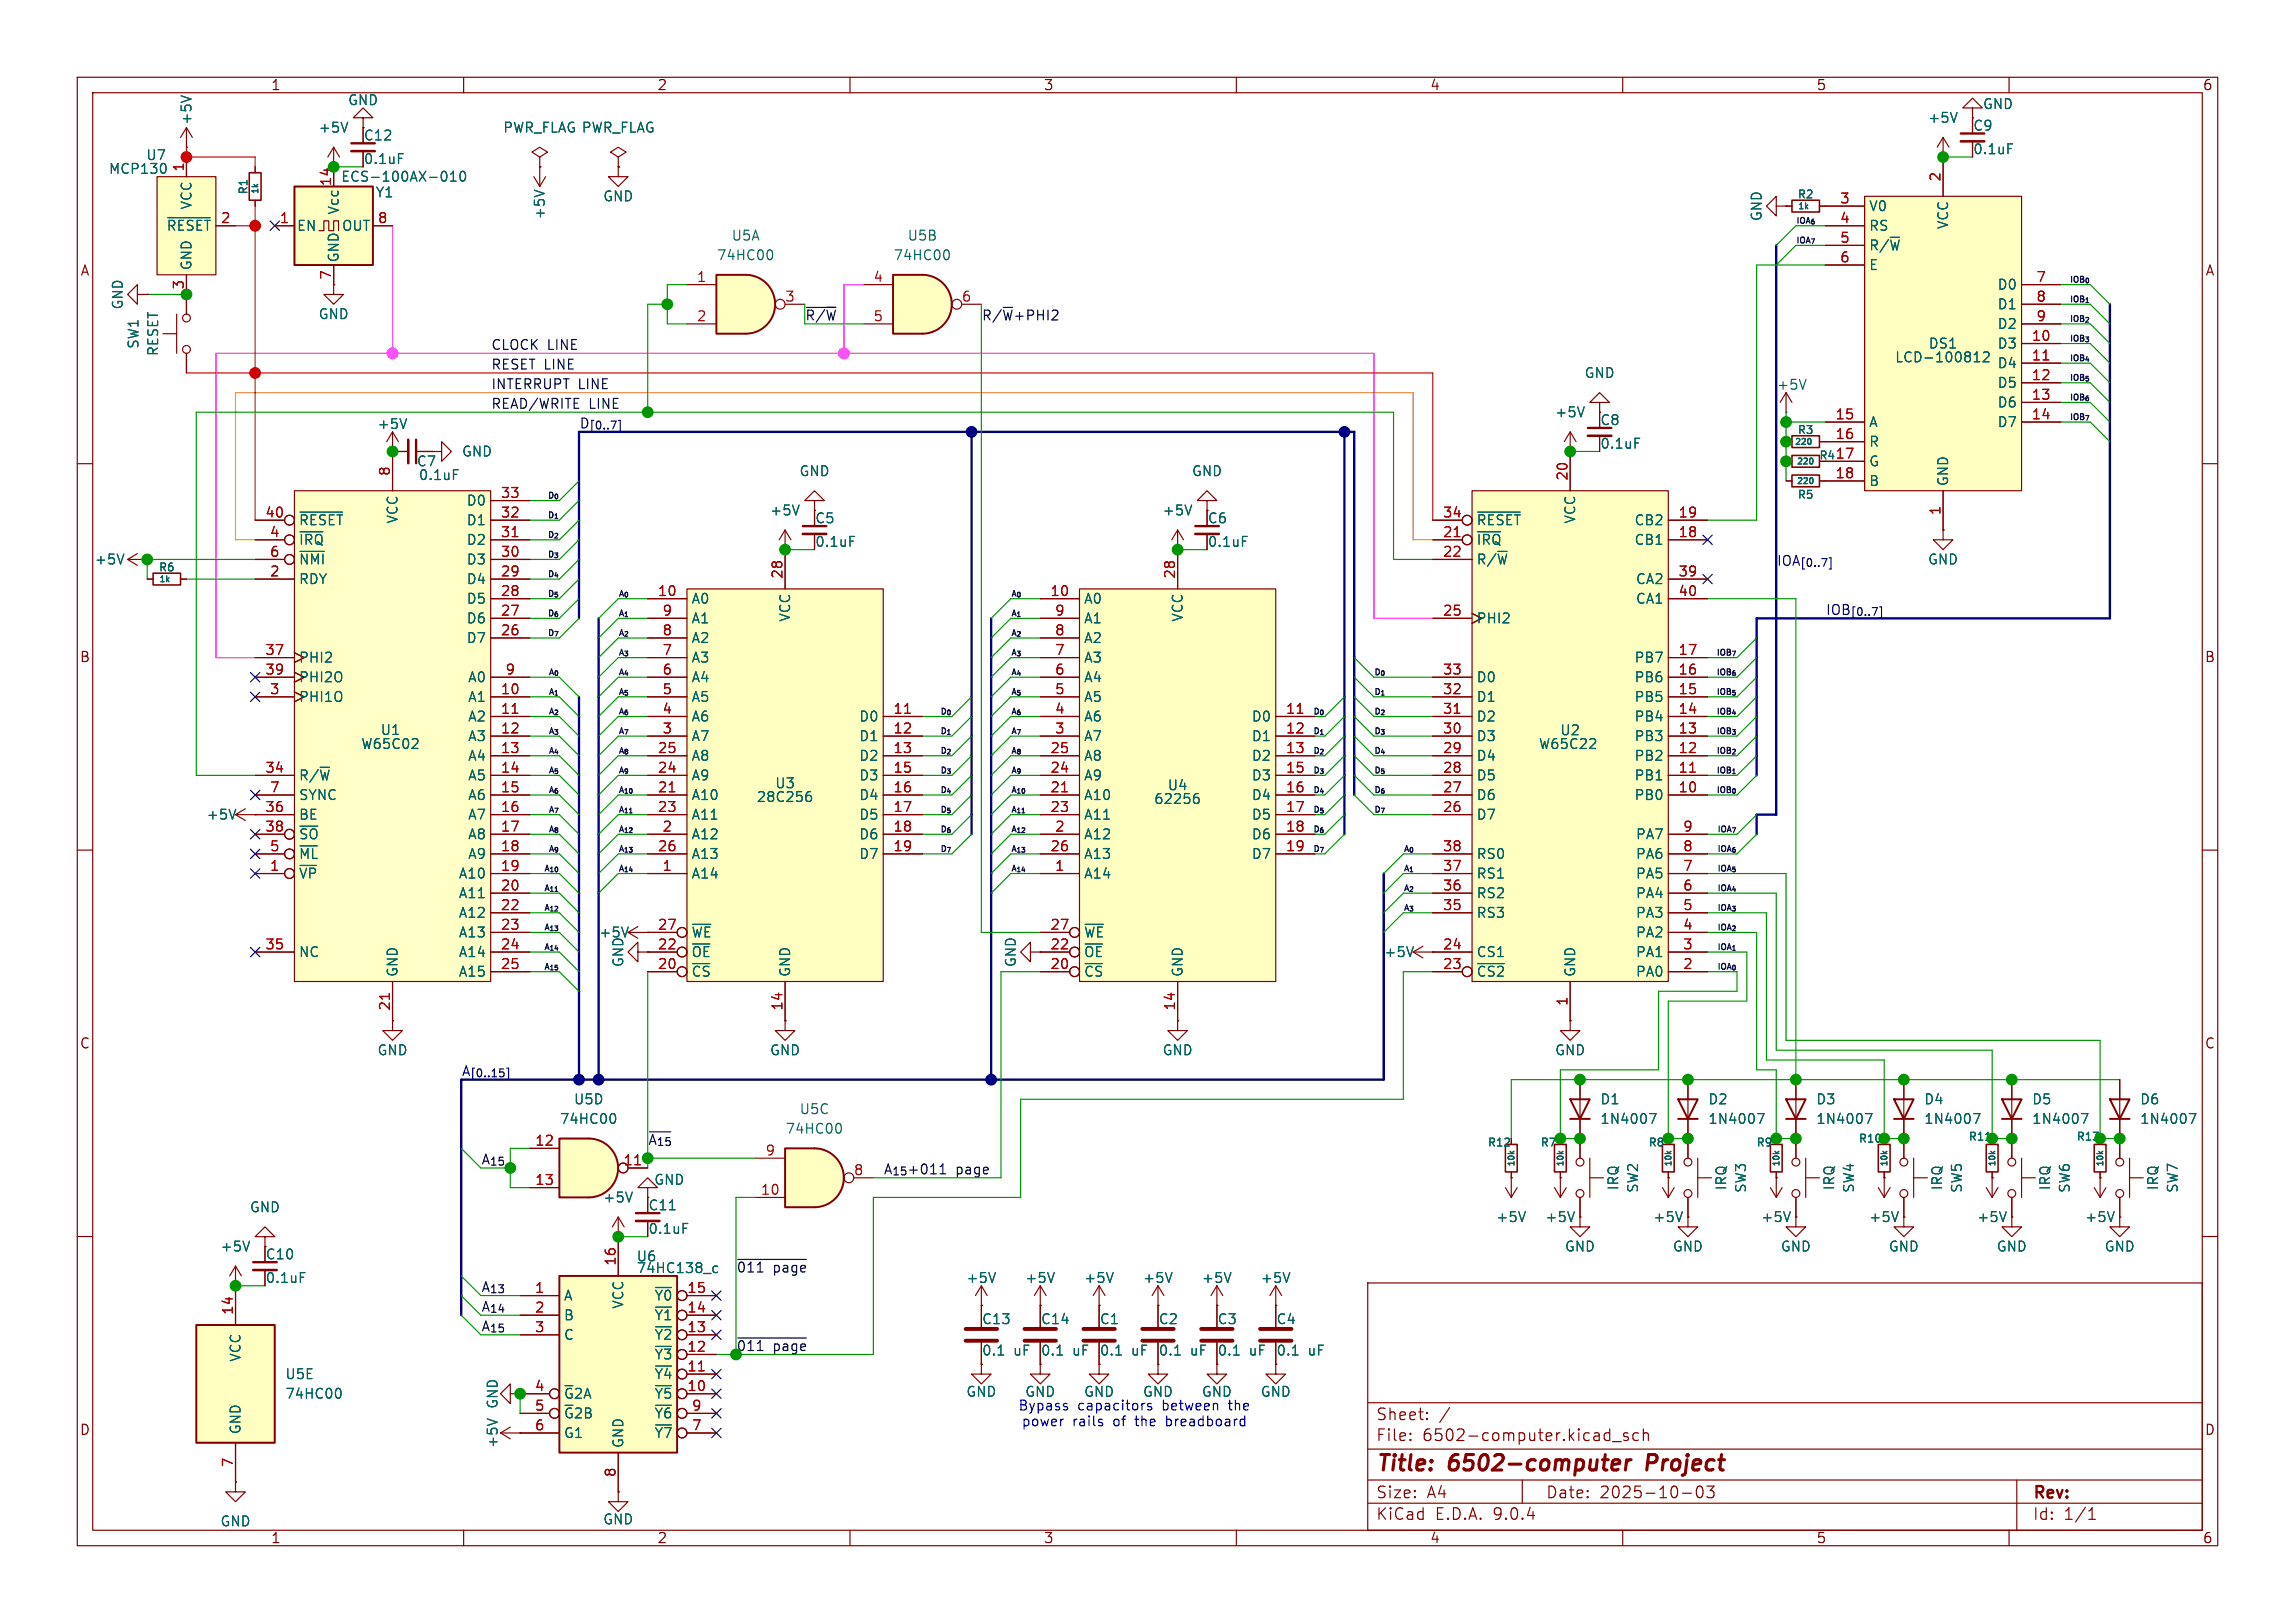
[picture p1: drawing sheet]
<svg xmlns="http://www.w3.org/2000/svg" width="297mm" height="210mm" viewBox="0 0 297 210" stroke-linecap="round" stroke-linejoin="round" font-family="sans-serif">
<defs><g id="words">
<g font-size="2.8" fill="#840000">
<text x="178" y="190.9">Title:</text>
<text x="187.7" y="190.9">6502-computer</text>
<text x="214" y="190.9">Project</text>
</g>
<g font-size="2.1" fill="#840000">
<text x="178" y="184">Sheet:</text>
<text x="178" y="186.7">File:</text>
<text x="184.1" y="186.7">6502-computer.kicad_sch</text>
<text x="178" y="196.9">KiCad</text>
<text x="178" y="194.1">Size:</text>
<text x="184.7" y="194.1">A4</text>
<text x="185.7" y="196.9">E.D.A.</text>
<text x="193.3" y="196.9">9.0.4</text>
<text x="200" y="194.1">Date:</text>
<text x="207" y="194.1">2025-10-03</text>
<text x="263" y="194.3">Rev:</text>
<text x="263" y="196.9">Id:</text>
<text x="267.1" y="196.9">1/1</text>
</g>
<g font-size="1.8" fill="#840000">
<text x="35" y="11.9">1</text>
<text x="85" y="11.9">2</text>
<text x="135" y="11.9">3</text>
<text x="185" y="11.9">4</text>
<text x="235" y="11.9">5</text>
<text x="285" y="11.9">6</text>
<text x="255.3" y="17.1">C9</text>
<text x="47" y="18.4">C12</text>
<text x="47" y="21.4">0.1uF</text>
<text x="255.3" y="20.2">0.1uF</text>
<text x="10.3" y="35.9">A</text>
<text x="285.3" y="35.9">A</text>
<text x="207" y="55.2">C8</text>
<text x="207" y="58.3">0.1uF</text>
<text x="105.4" y="67.9">C5</text>
<text x="105.4" y="71">0.1uF</text>
<text x="156.2" y="67.9">C6</text>
<text x="156.2" y="71">0.1uF</text>
<text x="10.3" y="85.9">B</text>
<text x="285.3" y="85.9">B</text>
<text x="10.3" y="135.9">C</text>
<text x="285.3" y="135.9">C</text>
<text x="83.8" y="156.8">C11</text>
<text x="83.8" y="159.9">0.1uF</text>
<text x="34.3" y="163.2">C10</text>
<text x="34.3" y="166.2">0.1uF</text>
<text x="10.3" y="185.9">D</text>
<text x="285.3" y="185.9">D</text>
<text x="35" y="199.9">1</text>
<text x="85" y="199.9">2</text>
<text x="135" y="199.9">3</text>
<text x="185" y="199.9">4</text>
<text x="235" y="199.9">5</text>
<text x="285" y="199.9">6</text>
</g>
<g font-size="1.8" fill="#006464">
<text x="25" y="16.2" transform="rotate(-90 25 16.2)">+5V</text>
<text x="41.1" y="17.4">+5V</text>
<text x="45" y="13.8">GND</text>
<text x="65" y="17.4">PWR_FLAG PWR_FLAG</text>
<text x="249.4" y="16.1">+5V</text>
<text x="256.5" y="14.3">GND</text>
<text x="14" y="22.7">MCP130</text>
<text x="18.8" y="20.9">U7</text>
<text x="44.1" y="23.7">ECS-100AX-010</text>
<text x="25" y="27.2" transform="rotate(-90 25 27.2)">VCC</text>
<text x="44" y="27.9" transform="rotate(-90 44 27.9)">Vcc</text>
<text x="48.5" y="25.8">Y1</text>
<text x="70.7" y="28.5" transform="rotate(-90 70.7 28.5)">+5V</text>
<text x="78" y="26.3">GND</text>
<text x="228.2" y="28.7" transform="rotate(-90 228.2 28.7)">GND</text>
<text x="241.8" y="27.5">V0</text>
<text x="252.3" y="29.7" transform="rotate(-90 252.3 29.7)">VCC</text>
<text x="21.5" y="30.1">~{RESET}</text>
<text x="25" y="35.1" transform="rotate(-90 25 35.1)">GND</text>
<text x="38.4" y="30.1">EN</text>
<text x="44" y="34" transform="rotate(-90 44 34)">GND</text>
<text x="44.2" y="30.1">OUT</text>
<text x="92.7" y="33.9">74HC00</text>
<text x="94.6" y="31.3">U5A</text>
<text x="115.6" y="33.9">74HC00</text>
<text x="117.4" y="31.3">U5B</text>
<text x="241.8" y="30.1">RS</text>
<text x="241.8" y="32.6">R/~{W}</text>
<text x="241.8" y="35.2">E</text>
<text x="16.1" y="40.1" transform="rotate(-90 16.1 40.1)">GND</text>
<text x="41.1" y="41.5">GND</text>
<text x="258.4" y="37.7">D0</text>
<text x="258.4" y="40.2">D1</text>
<text x="18.1" y="45.2" transform="rotate(-90 18.1 45.2)">SW1</text>
<text x="20.7" y="46.2" transform="rotate(-90 20.7 46.2)">RESET</text>
<text x="245.2" y="47.1">LCD-100812</text>
<text x="249.5" y="45.3">DS1</text>
<text x="258.4" y="42.8">D2</text>
<text x="258.4" y="45.3">D3</text>
<text x="258.4" y="47.9">D4</text>
<text x="205" y="49.1">GND</text>
<text x="229.9" y="50.6">+5V</text>
<text x="258.4" y="50.4">D5</text>
<text x="258.4" y="52.9">D6</text>
<text x="48.8" y="55.7">+5V</text>
<text x="59.7" y="59.3">GND</text>
<text x="201.2" y="54.2">+5V</text>
<text x="241.8" y="55.5">A</text>
<text x="241.8" y="58">R</text>
<text x="258.4" y="55.5">D7</text>
<text x="53.9" y="60.6">C7</text>
<text x="54.1" y="62.3">0.1uF</text>
<text x="60.3" y="65.6">D0</text>
<text x="103.4" y="61.8">GND</text>
<text x="154.2" y="61.8">GND</text>
<text x="241.8" y="60.6">G</text>
<text x="241.8" y="63.1">B</text>
<text x="252.3" y="63" transform="rotate(-90 252.3 63)">GND</text>
<text x="38.6" y="68.2">~{RESET}</text>
<text x="38.6" y="70.7">~{IRQ}</text>
<text x="51.7" y="67.8" transform="rotate(-90 51.7 67.8)">VCC</text>
<text x="60.3" y="68.2">D1</text>
<text x="60.3" y="70.7">D2</text>
<text x="99.6" y="66.9">+5V</text>
<text x="150.4" y="66.9">+5V</text>
<text x="191" y="68.2">~{RESET}</text>
<text x="191" y="70.7">~{IRQ}</text>
<text x="204.1" y="67.8" transform="rotate(-90 204.1 67.8)">VCC</text>
<text x="211.4" y="68.2">CB2</text>
<text x="211.4" y="70.7">CB1</text>
<text x="12.2" y="73.3">+5V</text>
<text x="38.6" y="73.3">~{NMI}</text>
<text x="38.6" y="75.8">RDY</text>
<text x="60.3" y="73.3">D3</text>
<text x="60.3" y="75.8">D4</text>
<text x="191" y="73.3">R/~{W}</text>
<text x="211.6" y="75.8">CA2</text>
<text x="249.4" y="73.3">GND</text>
<text x="60.3" y="78.3">D5</text>
<text x="60.3" y="80.9">D6</text>
<text x="60.3" y="83.4">D7</text>
<text x="89.4" y="78.3">A0</text>
<text x="89.4" y="80.9">A1</text>
<text x="89.4" y="83.4">A2</text>
<text x="102.5" y="80.5" transform="rotate(-90 102.5 80.5)">VCC</text>
<text x="140.2" y="78.3">A0</text>
<text x="140.2" y="80.9">A1</text>
<text x="140.2" y="83.4">A2</text>
<text x="153.3" y="80.5" transform="rotate(-90 153.3 80.5)">VCC</text>
<text x="191" y="80.9">PHI2</text>
<text x="211.6" y="78.3">CA1</text>
<text x="38.6" y="86">PHI2</text>
<text x="38.6" y="88.5">PHI2O</text>
<text x="60.5" y="88.5">A0</text>
<text x="89.4" y="86">A3</text>
<text x="89.4" y="88.5">A4</text>
<text x="140.2" y="86">A3</text>
<text x="140.2" y="88.5">A4</text>
<text x="191" y="88.5">D0</text>
<text x="211.4" y="86">PB7</text>
<text x="211.4" y="88.5">PB6</text>
<text x="38.6" y="91">PHI1O</text>
<text x="49.2" y="95.3">U1</text>
<text x="60.5" y="91">A1</text>
<text x="60.5" y="93.6">A2</text>
<text x="89.4" y="91">A5</text>
<text x="89.4" y="93.6">A6</text>
<text x="111.1" y="93.6">D0</text>
<text x="140.2" y="91">A5</text>
<text x="140.2" y="93.6">A6</text>
<text x="161.9" y="93.6">D0</text>
<text x="191" y="91">D1</text>
<text x="191" y="93.6">D2</text>
<text x="201.8" y="95.4">U2</text>
<text x="211.4" y="91">PB5</text>
<text x="211.4" y="93.6">PB4</text>
<text x="38.6" y="101.2">R/~{W}</text>
<text x="46.7" y="97.1">W65C02</text>
<text x="60.5" y="96.1">A3</text>
<text x="60.5" y="98.7">A4</text>
<text x="60.5" y="101.2">A5</text>
<text x="89.4" y="96.1">A7</text>
<text x="89.4" y="98.7">A8</text>
<text x="89.4" y="101.2">A9</text>
<text x="111.1" y="96.1">D1</text>
<text x="111.1" y="98.7">D2</text>
<text x="111.1" y="101.2">D3</text>
<text x="140.2" y="96.1">A7</text>
<text x="140.2" y="98.7">A8</text>
<text x="140.2" y="101.2">A9</text>
<text x="161.9" y="96.1">D1</text>
<text x="161.9" y="98.7">D2</text>
<text x="161.9" y="101.2">D3</text>
<text x="191" y="96.1">D3</text>
<text x="191" y="98.7">D4</text>
<text x="191" y="101.2">D5</text>
<text x="199.1" y="97.1">W65C22</text>
<text x="211.4" y="96.1">PB3</text>
<text x="211.4" y="98.7">PB2</text>
<text x="211.4" y="101.2">PB1</text>
<text x="26.7" y="106.3">+5V</text>
<text x="38.6" y="103.7">SYNC</text>
<text x="38.6" y="106.3">BE</text>
<text x="60.5" y="103.7">A6</text>
<text x="60.5" y="106.3">A7</text>
<text x="89.4" y="103.7">A10</text>
<text x="89.4" y="106.3">A11</text>
<text x="97.8" y="104">28C256</text>
<text x="100.2" y="102.2">U3</text>
<text x="111.1" y="103.7">D4</text>
<text x="111.1" y="106.3">D5</text>
<text x="140.2" y="103.7">A10</text>
<text x="140.2" y="106.3">A11</text>
<text x="149.3" y="104.2">62256</text>
<text x="151" y="102.5">U4</text>
<text x="161.9" y="103.7">D4</text>
<text x="161.9" y="106.3">D5</text>
<text x="191" y="103.7">D6</text>
<text x="191" y="106.3">D7</text>
<text x="211.4" y="103.7">PB0</text>
<text x="38.6" y="108.8">~{SO}</text>
<text x="38.6" y="111.4">~{ML}</text>
<text x="38.6" y="113.9">~{VP}</text>
<text x="59.3" y="113.9">A10</text>
<text x="60.5" y="108.8">A8</text>
<text x="60.5" y="111.4">A9</text>
<text x="89.4" y="108.8">A12</text>
<text x="89.4" y="111.4">A13</text>
<text x="89.4" y="113.9">A14</text>
<text x="111.1" y="108.8">D6</text>
<text x="111.1" y="111.4">D7</text>
<text x="140.2" y="108.8">A12</text>
<text x="140.2" y="111.4">A13</text>
<text x="140.2" y="113.9">A14</text>
<text x="161.9" y="108.8">D6</text>
<text x="161.9" y="111.4">D7</text>
<text x="191" y="111.4">RS0</text>
<text x="191" y="113.9">RS1</text>
<text x="211.6" y="108.8">PA7</text>
<text x="211.6" y="111.4">PA6</text>
<text x="211.6" y="113.9">PA5</text>
<text x="59.3" y="116.4">A11</text>
<text x="59.3" y="119">A12</text>
<text x="191" y="116.4">RS2</text>
<text x="191" y="119">RS3</text>
<text x="211.6" y="116.4">PA4</text>
<text x="211.6" y="119">PA3</text>
<text x="38.6" y="124.1">NC</text>
<text x="59.3" y="121.5">A13</text>
<text x="59.3" y="124.1">A14</text>
<text x="77.5" y="121.5">+5V</text>
<text x="80.9" y="125.2" transform="rotate(-90 80.9 125.2)">GND</text>
<text x="89.4" y="121.5">~{WE}</text>
<text x="89.4" y="124.1">~{OE}</text>
<text x="131.7" y="125.2" transform="rotate(-90 131.7 125.2)">GND</text>
<text x="140.2" y="121.5">~{WE}</text>
<text x="140.2" y="124.1">~{OE}</text>
<text x="179.1" y="124.1">+5V</text>
<text x="191" y="124.1">CS1</text>
<text x="211.6" y="121.5">PA2</text>
<text x="211.6" y="124.1">PA1</text>
<text x="51.7" y="126.5" transform="rotate(-90 51.7 126.5)">GND</text>
<text x="59.3" y="126.6">A15</text>
<text x="89.4" y="126.6">~{CS}</text>
<text x="102.5" y="126.5" transform="rotate(-90 102.5 126.5)">GND</text>
<text x="140.2" y="126.6">~{CS}</text>
<text x="153.3" y="126.5" transform="rotate(-90 153.3 126.5)">GND</text>
<text x="191" y="126.6">~{CS2}</text>
<text x="204.1" y="126.5" transform="rotate(-90 204.1 126.5)">GND</text>
<text x="211.6" y="126.6">PA0</text>
<text x="48.8" y="136.8">GND</text>
<text x="99.6" y="136.8">GND</text>
<text x="150.4" y="136.8">GND</text>
<text x="201.2" y="136.8">GND</text>
<text x="74.2" y="143.1">U5D</text>
<text x="207" y="143.1">D1</text>
<text x="221" y="143.1">D2</text>
<text x="235" y="143.1">D3</text>
<text x="248.9" y="143.1">D4</text>
<text x="262.9" y="143.1">D5</text>
<text x="276.9" y="143.1">D6</text>
<text x="72.4" y="145.6">74HC00</text>
<text x="101.6" y="146.9">74HC00</text>
<text x="103.4" y="144.4">U5C</text>
<text x="207" y="145.6">1N4007</text>
<text x="221" y="145.6">1N4007</text>
<text x="235" y="145.6">1N4007</text>
<text x="248.9" y="145.6">1N4007</text>
<text x="262.9" y="145.6">1N4007</text>
<text x="276.9" y="145.6">1N4007</text>
<text x="78" y="155.8">+5V</text>
<text x="84.6" y="153.5">GND</text>
<text x="209.7" y="154.1" transform="rotate(-90 209.7 154.1)">IRQ</text>
<text x="212.2" y="154.4" transform="rotate(-90 212.2 154.4)">SW2</text>
<text x="223.6" y="154.1" transform="rotate(-90 223.6 154.1)">IRQ</text>
<text x="226.2" y="154.4" transform="rotate(-90 226.2 154.4)">SW3</text>
<text x="237.6" y="154.1" transform="rotate(-90 237.6 154.1)">IRQ</text>
<text x="240.1" y="154.4" transform="rotate(-90 240.1 154.4)">SW4</text>
<text x="251.6" y="154.1" transform="rotate(-90 251.6 154.1)">IRQ</text>
<text x="254.1" y="154.4" transform="rotate(-90 254.1 154.4)">SW5</text>
<text x="265.5" y="154.1" transform="rotate(-90 265.5 154.1)">IRQ</text>
<text x="268.1" y="154.4" transform="rotate(-90 268.1 154.4)">SW6</text>
<text x="279.5" y="154.1" transform="rotate(-90 279.5 154.1)">IRQ</text>
<text x="282" y="154.4" transform="rotate(-90 282 154.4)">SW7</text>
<text x="32.3" y="157.1">GND</text>
<text x="193.5" y="158.3">+5V</text>
<text x="199.9" y="158.3">+5V</text>
<text x="213.9" y="158.3">+5V</text>
<text x="227.8" y="158.3">+5V</text>
<text x="241.8" y="158.3">+5V</text>
<text x="255.8" y="158.3">+5V</text>
<text x="269.7" y="158.3">+5V</text>
<text x="28.4" y="162.2">+5V</text>
<text x="82.3" y="163.4">U6</text>
<text x="82.3" y="164.9">74HC138_c</text>
<text x="125" y="166.2">+5V</text>
<text x="132.6" y="166.2">+5V</text>
<text x="140.2" y="166.2">+5V</text>
<text x="147.8" y="166.2">+5V</text>
<text x="155.4" y="166.2">+5V</text>
<text x="163.1" y="166.2">+5V</text>
<text x="202.4" y="162.2">GND</text>
<text x="216.4" y="162.2">GND</text>
<text x="230.4" y="162.2">GND</text>
<text x="244.3" y="162.2">GND</text>
<text x="258.3" y="162.2">GND</text>
<text x="272.3" y="162.2">GND</text>
<text x="72.9" y="168.5">A</text>
<text x="72.9" y="171">B</text>
<text x="72.9" y="173.6">C</text>
<text x="80.9" y="169.4" transform="rotate(-90 80.9 169.4)">VCC</text>
<text x="84.6" y="168.5">~{Y0}</text>
<text x="84.6" y="171">~{Y1}</text>
<text x="84.6" y="173.6">~{Y2}</text>
<text x="127" y="171.6">C13</text>
<text x="134.6" y="171.6">C14</text>
<text x="142.2" y="171.6">C1</text>
<text x="149.9" y="171.6">C2</text>
<text x="157.5" y="171.6">C3</text>
<text x="165.1" y="171.6">C4</text>
<text x="31.3" y="176.3" transform="rotate(-90 31.3 176.3)">VCC</text>
<text x="36.8" y="178.7">U5E</text>
<text x="84.6" y="176.1">~{Y3}</text>
<text x="84.6" y="178.7">~{Y4}</text>
<text x="127" y="175.6">0.1</text>
<text x="131.2" y="175.6">uF</text>
<text x="134.6" y="175.6">0.1</text>
<text x="138.8" y="175.6">uF</text>
<text x="142.2" y="175.6">0.1</text>
<text x="146.4" y="175.6">uF</text>
<text x="149.9" y="175.6">0.1</text>
<text x="154.1" y="175.6">uF</text>
<text x="157.5" y="175.6">0.1</text>
<text x="161.7" y="175.6">uF</text>
<text x="165.1" y="175.6">0.1</text>
<text x="169.3" y="175.6">uF</text>
<text x="31.3" y="185.7" transform="rotate(-90 31.3 185.7)">GND</text>
<text x="36.8" y="181.2">74HC00</text>
<text x="64.6" y="182.4" transform="rotate(-90 64.6 182.4)">GND</text>
<text x="72.9" y="181.2">~{G}2A</text>
<text x="72.9" y="183.7">~{G}2B</text>
<text x="84.6" y="181.2">~{Y5}</text>
<text x="84.6" y="183.7">~{Y6}</text>
<text x="125" y="180.9">GND</text>
<text x="132.6" y="180.9">GND</text>
<text x="140.2" y="180.9">GND</text>
<text x="147.8" y="180.9">GND</text>
<text x="155.4" y="180.9">GND</text>
<text x="163.1" y="180.9">GND</text>
<text x="64.6" y="187.5" transform="rotate(-90 64.6 187.5)">+5V</text>
<text x="72.9" y="186.3">G1</text>
<text x="80.9" y="187.5" transform="rotate(-90 80.9 187.5)">GND</text>
<text x="84.6" y="186.3">~{Y7}</text>
<text x="28.4" y="197.7">GND</text>
<text x="78" y="197.5">GND</text>
</g>
<g font-size="1.8" fill="#a90000">
<text x="23.9" y="22.3" transform="rotate(-90 23.9 22.3)">1</text>
<text x="251.2" y="23.6" transform="rotate(-90 251.2 23.6)">2</text>
<text x="28.5" y="29">2</text>
<text x="36.1" y="29">1</text>
<text x="42.9" y="24.2" transform="rotate(-90 42.9 24.2)">14</text>
<text x="48.8" y="29">8</text>
<text x="238.1" y="26.4">3</text>
<text x="238.1" y="29">4</text>
<text x="238.1" y="31.5">5</text>
<text x="238.1" y="34">6</text>
<text x="23.9" y="37.5" transform="rotate(-90 23.9 37.5)">3</text>
<text x="42.9" y="36.3" transform="rotate(-90 42.9 36.3)">7</text>
<text x="90.1" y="36.6">1</text>
<text x="90.1" y="41.7">2</text>
<text x="101.5" y="39.1">3</text>
<text x="113" y="36.6">4</text>
<text x="124.4" y="39.1">6</text>
<text x="263.5" y="36.6">7</text>
<text x="263.5" y="39.1">8</text>
<text x="263.5" y="41.7">9</text>
<text x="262.8" y="44.2">10</text>
<text x="262.8" y="46.7">11</text>
<text x="262.8" y="49.3">12</text>
<text x="262.8" y="51.8">13</text>
<text x="237.4" y="54.4">15</text>
<text x="237.4" y="56.9">16</text>
<text x="237.4" y="59.4">17</text>
<text x="262.8" y="54.4">14</text>
<text x="50.5" y="61.7" transform="rotate(-90 50.5 61.7)">8</text>
<text x="64.7" y="64.5">33</text>
<text x="202.9" y="62.3" transform="rotate(-90 202.9 62.3)">20</text>
<text x="237.4" y="62">18</text>
<text x="34.2" y="67.1">40</text>
<text x="34.9" y="69.6">4</text>
<text x="64.7" y="67.1">32</text>
<text x="64.7" y="69.6">31</text>
<text x="186.6" y="67.1">34</text>
<text x="186.6" y="69.6">21</text>
<text x="217.1" y="67.1">19</text>
<text x="217.1" y="69.6">18</text>
<text x="251.2" y="66.7" transform="rotate(-90 251.2 66.7)">1</text>
<text x="34.9" y="72.1">6</text>
<text x="34.9" y="74.7">2</text>
<text x="64.7" y="72.1">30</text>
<text x="64.7" y="74.7">29</text>
<text x="64.7" y="77.2">28</text>
<text x="85" y="77.2">10</text>
<text x="101.3" y="75" transform="rotate(-90 101.3 75)">28</text>
<text x="135.8" y="77.2">10</text>
<text x="152.1" y="75" transform="rotate(-90 152.1 75)">28</text>
<text x="186.6" y="72.1">22</text>
<text x="217.1" y="74.7">39</text>
<text x="217.1" y="77.2">40</text>
<text x="64.7" y="79.8">27</text>
<text x="64.7" y="82.3">26</text>
<text x="85.7" y="79.8">9</text>
<text x="85.7" y="82.3">8</text>
<text x="136.5" y="79.8">9</text>
<text x="136.5" y="82.3">8</text>
<text x="186.6" y="79.8">25</text>
<text x="34.2" y="84.8">37</text>
<text x="34.2" y="87.4">39</text>
<text x="34.9" y="89.9">3</text>
<text x="64.7" y="89.9">10</text>
<text x="65.3" y="87.4">9</text>
<text x="85.7" y="84.8">7</text>
<text x="85.7" y="87.4">6</text>
<text x="85.7" y="89.9">5</text>
<text x="136.5" y="84.8">7</text>
<text x="136.5" y="87.4">6</text>
<text x="136.5" y="89.9">5</text>
<text x="186.6" y="87.4">33</text>
<text x="186.6" y="89.9">32</text>
<text x="217.1" y="84.8">17</text>
<text x="217.1" y="87.4">16</text>
<text x="217.1" y="89.9">15</text>
<text x="64.7" y="92.5">11</text>
<text x="64.7" y="95">12</text>
<text x="85.7" y="92.5">4</text>
<text x="85.7" y="95">3</text>
<text x="115.5" y="92.5">11</text>
<text x="115.5" y="95">12</text>
<text x="136.5" y="92.5">4</text>
<text x="136.5" y="95">3</text>
<text x="166.3" y="92.5">11</text>
<text x="166.3" y="95">12</text>
<text x="186.6" y="92.5">31</text>
<text x="186.6" y="95">30</text>
<text x="217.1" y="92.5">14</text>
<text x="217.1" y="95">13</text>
<text x="34.2" y="100.1">34</text>
<text x="64.7" y="97.5">13</text>
<text x="64.7" y="100.1">14</text>
<text x="85" y="97.5">25</text>
<text x="85" y="100.1">24</text>
<text x="115.5" y="97.5">13</text>
<text x="115.5" y="100.1">15</text>
<text x="135.8" y="97.5">25</text>
<text x="135.8" y="100.1">24</text>
<text x="166.3" y="97.5">13</text>
<text x="166.3" y="100.1">15</text>
<text x="186.6" y="97.5">29</text>
<text x="186.6" y="100.1">28</text>
<text x="217.1" y="97.5">12</text>
<text x="217.1" y="100.1">11</text>
<text x="34.2" y="105.2">36</text>
<text x="34.2" y="107.7">38</text>
<text x="34.9" y="102.6">7</text>
<text x="64.7" y="102.6">15</text>
<text x="64.7" y="105.2">16</text>
<text x="64.7" y="107.7">17</text>
<text x="85" y="102.6">21</text>
<text x="85" y="105.2">23</text>
<text x="85.7" y="107.7">2</text>
<text x="115.5" y="102.6">16</text>
<text x="115.5" y="105.2">17</text>
<text x="115.5" y="107.7">18</text>
<text x="135.8" y="102.6">21</text>
<text x="135.8" y="105.2">23</text>
<text x="136.5" y="107.7">2</text>
<text x="166.3" y="102.6">16</text>
<text x="166.3" y="105.2">17</text>
<text x="166.3" y="107.7">18</text>
<text x="186.6" y="102.6">27</text>
<text x="186.6" y="105.2">26</text>
<text x="217.1" y="102.6">10</text>
<text x="217.7" y="107.7">9</text>
<text x="34.9" y="110.2">5</text>
<text x="34.9" y="112.8">1</text>
<text x="64.7" y="110.2">18</text>
<text x="64.7" y="112.8">19</text>
<text x="85" y="110.2">26</text>
<text x="85.7" y="112.8">1</text>
<text x="115.5" y="110.2">19</text>
<text x="135.8" y="110.2">26</text>
<text x="136.5" y="112.8">1</text>
<text x="166.3" y="110.2">19</text>
<text x="186.6" y="110.2">38</text>
<text x="186.6" y="112.8">37</text>
<text x="217.7" y="110.2">8</text>
<text x="217.7" y="112.8">7</text>
<text x="64.7" y="115.3">20</text>
<text x="64.7" y="117.9">22</text>
<text x="186.6" y="115.3">36</text>
<text x="186.6" y="117.9">35</text>
<text x="217.7" y="115.3">6</text>
<text x="217.7" y="117.9">5</text>
<text x="34.2" y="122.9">35</text>
<text x="64.7" y="120.4">23</text>
<text x="64.7" y="122.9">24</text>
<text x="64.7" y="125.5">25</text>
<text x="85" y="120.4">27</text>
<text x="85" y="122.9">22</text>
<text x="85" y="125.5">20</text>
<text x="135.8" y="120.4">27</text>
<text x="135.8" y="122.9">22</text>
<text x="135.8" y="125.5">20</text>
<text x="186.6" y="122.9">24</text>
<text x="186.6" y="125.5">23</text>
<text x="217.7" y="120.4">4</text>
<text x="217.7" y="122.9">3</text>
<text x="217.7" y="125.5">2</text>
<text x="50.5" y="130.9" transform="rotate(-90 50.5 130.9)">21</text>
<text x="101.3" y="130.9" transform="rotate(-90 101.3 130.9)">14</text>
<text x="152.1" y="130.9" transform="rotate(-90 152.1 130.9)">14</text>
<text x="202.9" y="130.2" transform="rotate(-90 202.9 130.2)">1</text>
<text x="69.2" y="148.3">12</text>
<text x="99" y="149.6">9</text>
<text x="69.2" y="153.4">13</text>
<text x="80.6" y="150.9">11</text>
<text x="98.4" y="154.7">10</text>
<text x="110.4" y="152.1">8</text>
<text x="69.1" y="167.4">1</text>
<text x="79.8" y="163.9" transform="rotate(-90 79.8 163.9)">16</text>
<text x="88.9" y="167.4">15</text>
<text x="30.2" y="170.2" transform="rotate(-90 30.2 170.2)">14</text>
<text x="69.1" y="169.9">2</text>
<text x="69.1" y="172.5">3</text>
<text x="88.9" y="169.9">14</text>
<text x="88.9" y="172.5">13</text>
<text x="88.9" y="175">12</text>
<text x="88.9" y="177.5">11</text>
<text x="69.1" y="180.1">4</text>
<text x="69.1" y="182.6">5</text>
<text x="69.1" y="185.2">6</text>
<text x="88.9" y="180.1">10</text>
<text x="89.5" y="182.6">9</text>
<text x="89.5" y="185.2">7</text>
<text x="30.2" y="189.9" transform="rotate(-90 30.2 189.9)">7</text>
<text x="79.8" y="191.2" transform="rotate(-90 79.8 191.2)">8</text>
</g>
<g font-size="1.8" fill="#0f0f0f">
<text x="104.1" y="41.6">~{R/~{W}} 5</text>
<text x="127" y="41.6">R/~{W}+PHI2</text>
<text x="63.5" y="45.4">CLOCK</text>
<text x="63.5" y="47.9">RESET LINE</text>
<text x="70.8" y="45.4">LINE</text>
<text x="63.5" y="53">READ/WRITE</text>
<text x="63.5" y="50.5">INTERRUPT LINE</text>
<text x="76.2" y="53">LINE</text>
<text x="83.8" y="148.2">~{A_{15}}</text>
<text x="62.2" y="150.8">A_{15}</text>
<text x="114.3" y="152.1">A_{15}+011page</text>
<text x="62.2" y="167.3">A_{13}</text>
<text x="95.2" y="164.8">~{011</text>
<text x="101.8" y="164.8">page}</text>
<text x="62.2" y="172.4">A_{15}</text>
<text x="62.2" y="169.8">A_{14}</text>
<text x="95.2" y="174.9">~{011</text>
<text x="101.8" y="174.9">page}</text>
</g>
<g font-size="1.8" fill="#000084">
<text x="74.9" y="55.5">D_{[0..7]}</text>
<text x="229.9" y="73.3">IOA_{[0..7]}</text>
<text x="236.2" y="79.7">IOB_{[0..7]}</text>
<text x="59.7" y="139.4">A_{[0..15]}</text>
</g>
<g font-size="1.8" fill="#0000c2">
<text x="131.7" y="182.7">Bypass</text>
<text x="132.1" y="184.8">power</text>
<text x="138.8" y="184.8">rails</text>
<text x="139.5" y="182.7">capacitors</text>
<text x="144.2" y="184.8">of</text>
<text x="147.3" y="184.8">the</text>
<text x="150.6" y="182.7">between</text>
<text x="151.4" y="184.8">breadboard</text>
<text x="159.4" y="182.7">the</text>
</g>
<g font-size="1.4" fill="#006464">
<text x="32.2" y="25.2" transform="rotate(-90 32.2 25.2)">R1</text>
<text x="232.6" y="25.9">R2</text>
<text x="232.6" y="56.4">R3</text>
<text x="232.6" y="64.7">R5</text>
<text x="20.5" y="74.1">R6</text>
<text x="192.5" y="148.6">R12</text>
<text x="199.3" y="148.6">R7</text>
<text x="213.3" y="148.6">R8</text>
<text x="227.2" y="148.6">R9</text>
<text x="240.5" y="148.1">R10</text>
<text x="254.7" y="147.8">R11</text>
<text x="268.7" y="147.8">R13</text>
</g>
<text font-size="1.4" fill="#840000" x="235.4" y="59.7">R4</text>
<g font-size="1.1" fill="#006464">
<text x="33.6" y="25.2" transform="rotate(-90 33.6 25.2)">1k</text>
<text x="232.6" y="27.3">1k</text>
<text x="232.2" y="57.8">220</text>
<text x="232.4" y="62.8">220</text>
<text x="232.4" y="60.3">220</text>
<text x="20.5" y="75.5">1k</text>
<text x="196.2" y="151" transform="rotate(-90 196.2 151)">10k</text>
<text x="202.5" y="151" transform="rotate(-90 202.5 151)">10k</text>
<text x="216.5" y="151" transform="rotate(-90 216.5 151)">10k</text>
<text x="230.5" y="151" transform="rotate(-90 230.5 151)">10k</text>
<text x="244.4" y="151" transform="rotate(-90 244.4 151)">10k</text>
<text x="258.4" y="151" transform="rotate(-90 258.4 151)">10k</text>
<text x="272.4" y="151" transform="rotate(-90 272.4 151)">10k</text>
</g>
<g font-size="1.1" fill="#0f0f0f">
<text x="232.4" y="29">IOA_{6}</text>
<text x="232.4" y="31.5">IOA_{7}</text>
<text x="267.7" y="41.7">IOB_{2}</text>
<text x="267.7" y="36.6">IOB_{0}</text>
<text x="267.7" y="39.2">IOB_{1}</text>
<text x="267.7" y="44.2">IOB_{3}</text>
<text x="267.7" y="46.8">IOB_{4}</text>
<text x="267.7" y="49.3">IOB_{5}</text>
<text x="267.7" y="51.9">IOB_{6}</text>
<text x="267.7" y="54.4">IOB_{7}</text>
<text x="70.7" y="64.6">D_{0}</text>
<text x="70.7" y="67.1">D_{1}</text>
<text x="70.7" y="69.6">D_{2}</text>
<text x="70.7" y="77.3">D_{5}</text>
<text x="70.7" y="74.7">D_{4}</text>
<text x="70.7" y="72.2">D_{3}</text>
<text x="80" y="77.3">A_{0}</text>
<text x="130.8" y="77.3">A_{0}</text>
<text x="70.7" y="82.3">D_{7}</text>
<text x="70.7" y="79.8">D_{6}</text>
<text x="80" y="82.3">A_{2}</text>
<text x="80" y="79.8">A_{1}</text>
<text x="130.8" y="79.8">A_{1}</text>
<text x="130.8" y="82.3">A_{2}</text>
<text x="70.8" y="87.4">A_{0}</text>
<text x="70.8" y="90">A_{1}</text>
<text x="80" y="90">A_{5}</text>
<text x="80" y="87.4">A_{4}</text>
<text x="80" y="84.9">A_{3}</text>
<text x="130.8" y="87.4">A_{4}</text>
<text x="130.8" y="90">A_{5}</text>
<text x="130.8" y="84.9">A_{3}</text>
<text x="177.8" y="90">D_{1}</text>
<text x="177.8" y="87.4">D_{0}</text>
<text x="222" y="84.9">IOB_{7}</text>
<text x="222" y="90">IOB_{5}</text>
<text x="222" y="87.4">IOB_{6}</text>
<text x="70.8" y="95">A_{3}</text>
<text x="70.8" y="92.5">A_{2}</text>
<text x="80" y="92.5">A_{6}</text>
<text x="80" y="95">A_{7}</text>
<text x="121.5" y="92.5">D_{0}</text>
<text x="121.5" y="95">D_{1}</text>
<text x="130.8" y="95">A_{7}</text>
<text x="130.8" y="92.5">A_{6}</text>
<text x="177.8" y="95">D_{3}</text>
<text x="177.8" y="92.5">D_{2}</text>
<text x="222" y="95">IOB_{3}</text>
<text x="222" y="92.5">IOB_{4}</text>
<text x="70.8" y="97.6">A_{4}</text>
<text x="70.8" y="100.1">A_{5}</text>
<text x="80" y="97.6">A_{8}</text>
<text x="80" y="100.1">A_{9}</text>
<text x="121.5" y="97.6">D_{2}</text>
<text x="121.5" y="100.1">D_{3}</text>
<text x="130.8" y="100.1">A_{9}</text>
<text x="130.8" y="97.6">A_{8}</text>
<text x="177.8" y="100.1">D_{5}</text>
<text x="177.8" y="97.6">D_{4}</text>
<text x="222" y="100.1">IOB_{1}</text>
<text x="222" y="97.6">IOB_{2}</text>
<text x="70.8" y="105.2">A_{7}</text>
<text x="70.8" y="102.7">A_{6}</text>
<text x="70.8" y="107.7">A_{8}</text>
<text x="80" y="107.7">A_{12}</text>
<text x="80" y="105.2">A_{11}</text>
<text x="80" y="102.7">A_{10}</text>
<text x="121.5" y="102.7">D_{4}</text>
<text x="121.5" y="105.2">D_{5}</text>
<text x="121.5" y="107.7">D_{6}</text>
<text x="130.8" y="105.2">A_{11}</text>
<text x="130.8" y="107.7">A_{12}</text>
<text x="130.8" y="102.7">A_{10}</text>
<text x="177.8" y="102.7">D_{6}</text>
<text x="177.8" y="105.2">D_{7}</text>
<text x="222" y="102.7">IOB_{0}</text>
<text x="222.1" y="107.7">IOA_{7}</text>
<text x="70.2" y="112.8">A_{10}</text>
<text x="70.8" y="110.3">A_{9}</text>
<text x="80" y="112.8">A_{14}</text>
<text x="80" y="110.3">A_{13}</text>
<text x="121.5" y="110.3">D_{7}</text>
<text x="130.8" y="110.3">A_{13}</text>
<text x="130.8" y="112.8">A_{14}</text>
<text x="181.6" y="110.3">A_{0}</text>
<text x="181.6" y="112.8">A_{1}</text>
<text x="222.1" y="112.8">IOA_{5}</text>
<text x="222.1" y="110.3">IOA_{6}</text>
<text x="70.2" y="117.9">A_{12}</text>
<text x="70.2" y="115.4">A_{11}</text>
<text x="181.6" y="115.4">A_{2}</text>
<text x="181.6" y="117.9">A_{3}</text>
<text x="222.1" y="117.9">IOA_{3}</text>
<text x="222.1" y="115.4">IOA_{4}</text>
<text x="70.2" y="125.5">A_{15}</text>
<text x="70.2" y="123">A_{14}</text>
<text x="70.2" y="120.4">A_{13}</text>
<text x="222.1" y="123">IOA_{1}</text>
<text x="222.1" y="125.5">IOA_{0}</text>
<text x="222.1" y="120.4">IOA_{2}</text>
</g>
<g font-size="1.1" fill="#009600">
<text x="169.8" y="95">D_{1}</text>
<text x="169.8" y="92.5">D_{0}</text>
<text x="169.8" y="97.6">D_{2}</text>
<text x="169.8" y="100.1">D_{3}</text>
<text x="169.8" y="105.2">D_{5}</text>
<text x="169.8" y="107.7">D_{6}</text>
<text x="169.8" y="102.7">D_{4}</text>
<text x="169.8" y="110.3">D_{7}</text>
</g>
</g></defs>
<g fill="none" stroke="#840000" stroke-width=".15">
<path d="M10 10h277v190h-277zM12 12h273v186h-273zM60 10v2M110 10v2M160 10v2M210 10v2M260 10v2M80 21.6v1.3h1.3l-1.3 1.2-1.3-1.2h1.3M80 21.6h.1M231.1 57.2h.8M235.5 57.2h.7M10 60h2"/>
<path d="M285 60h2M10 110h2M285 110h2M246.4 139.7v7.6M260.3 139.7v7.6M243.1 153.7l.7 1.2M243.8 152.4h.1M243.8 152.4v2.5M244.6 153.7l-.8 1.2M246.4 157.5v1.3h1.2l-1.2 1.2-1.3-1.2h1.3M246.4 157.5h.1M10 160h2"/>
<path d="M177 166h108v32h-108zM285 160h2M60 198v2M110 198v2M160 198v2M177 194.5h108M177 191.5h108M177 187.5h108M177 181.5h108M182.5 186.3h.1l-.1 .1M182.5 186.3v.1M182.5 185.5v.1"/>
<path d="M182.5 185.5h.1l-.1 .1M184.7 183.6v.1M184.7 183.6h-.1l.1 .1M184.7 182.8v.1M184.7 182.8h-.1l.1 .1M187.6 182.1l-1.3 2M197 191.5v3M208.7 186.5h1.1M210 198v2M210.7 185.5l-.4-.1-.2 .2 .1 .2 .5 .2v.1v.2l-.2 .1-.4-.1M212 185.5l-.4-.1-.3 .3v.4l.2 .2 .1 .1 .4-.1M212.7 185.5a.37 .37 0 0 1 .6 .1v.8"/>
<path d="M212.7 184.9v1.5M217.7 193.2h1.2M219.7 192.4a1.02 1.02 0 0 0 .2 1.4 .38 .38 0 0 0 .4-.3 1.28 1.28 0 0 0-.1-1.1M221.8 192.3l-.5 .6a.41 .41 0 0 1 .5 .3v.3l-.1 .2-.6 .1-.2-.1M260 198v2M261 191.5v6.5M270.3 196.6h.9M270.3 195.5l.4-.4v1.5"/>
</g>
<path d="M208.6 189.5l1-.1v-.4l-.2-.1-.6 .1-.1 .2-.1 .7M208.6 190.1l.2 .1 .6-.1M210.5 188.9l-.2 1.3M211.1 188.9a.59 .59 0 0 0-.6 .4M213.4 188.2l-.3 2" fill="none" stroke="#840000" stroke-width=".4"/>
<path d="M231.9 56.4h3.6v1.5h-3.6z" fill="none" stroke="#840000" stroke-width=".2"/>
<path d="M234.3 56.9l.1 .3-.1 .3M245.7 156.8l-.5 1.3M255.4 144.1h.8l-.5 1.3M269.4 144.1h.8l-.5 1.3" fill="none" stroke="#006464" stroke-width=".15"/>
<path d="M245.1 142.2h2.5l-1.2 2.6zM245.1 144.8h2.5M259.1 142.2h2.5l-1.3 2.6zM259.1 144.8h2.5" fill="none" stroke="#840000" stroke-width=".25"/>
<path d="M139.7 76.2h25.4v50.8h-25.4z" fill="#ffffc2"/>
<g fill="none" stroke="#840000" stroke-width=".15">
<path d="M33 21.6v.8M33 25.9v.8M69.1 22.9l.7 1.2M69.8 21.6h.1M69.8 21.6v2.5M70.6 22.9l-.8 1.2M229.9 26.7v-1.3l-1.3 1.3 1.3 1.2v-1.2h1.2M231.1 26.7h.1M231.1 53.3h.1M231.1 50.8l-.7 1.3M231.1 50.8l.8 1.3M231.1 50.8v2.5"/>
<path d="M231.1 59.7h.8M134.6 77.5h5.1M139.7 76.2h25.4v50.8h-25.4zM152.4 71.1v5.1M231.1 62.2h.8M235.5 62.2h.7M134.6 80h5.1M134.6 82.6h5.1M134.6 85.1h5.1M134.6 87.6h5.1M134.6 90.2h5.1M134.6 92.7h5.1"/>
<path d="M134.6 95.3h5.1M134.6 97.8h5.1M165.1 92.7h5.1M165.1 95.3h5.1M165.1 97.8h5.1M134.6 100.3h5.1M134.6 102.9h5.1M134.6 105.4h5.1M134.6 108h5.1M134.6 110.5h5.1M134.6 113h5.1M165.1 100.3h5.1"/>
<path d="M165.1 102.9h5.1M165.1 105.4h5.1M165.1 108h5.1M165.1 110.5h5.1M134.6 120.7h3.8M134.6 123.2h3.8M134.6 125.7h3.8M152.4 127v5.1M182.9 123.2h2.5M182.9 123.2l1.2 .8M184.1 122.4l-1.2 .8M185.4 123.2h.1"/>
<path d="M274.3 139.7v10.2M246.4 147.3v2.6M246.4 154.9v2.6M247.6 152.4h1.8M247.6 149.9v5M271 153.7l.8 1.2M271.8 152.4h.1M271.8 147.3v.8M271.8 151.6v3.3M272.5 153.7l-.7 1.2M274.3 157.5v1.3h1.3l-1.3 1.2-1.3-1.2h1.3M274.3 157.5h.1"/>
<path d="M274.3 154.9v2.6M275.6 152.4h1.8M275.6 149.9v5"/>
<circle cx="139.1" cy="125.7" r=".63"/>
<circle cx="139.1" cy="123.2" r=".63"/>
<circle cx="139.1" cy="120.6" r=".63"/>
<circle cx="246.4" cy="154.4" r=".51"/>
<circle cx="246.4" cy="150.4" r=".51"/>
<circle cx="274.3" cy="150.4" r=".51"/>
<circle cx="274.3" cy="154.4" r=".51"/>
</g>
<path d="M167.9 92.3h.7M137.4 102.5h.7" fill="none" stroke="#a90000" stroke-width=".15"/>
<path d="M69.2 24.6l1.2 .4M233.7 49.1l-.4 1.3M234.5 59.3l.1 .3-.1 .4M234.5 61.8l.1 .3-.1 .4M140.4 119.6h2.4M154.7 103.2h.2l.3 .2-.1 .4-.2 .2h-.2M155.1 102.7h-.4M182.9 122.5l-.4 1.3M273.6 156.8l-.4 1.3M283.3 144.1h.9l-.6 1.3" fill="none" stroke="#006464" stroke-width=".15"/>
<path d="M273 142.2h2.6l-1.3 2.6zM273 144.8h2.6" fill="none" stroke="#840000" stroke-width=".25"/>
<path d="M32.3 22.4h1.5v3.5h-1.5zM231.9 58.9h3.6v1.6h-3.6zM231.9 61.5h3.6v1.5h-3.6zM271 148.1h1.5v3.5h-1.5z" fill="none" stroke="#840000" stroke-width=".2"/>
<path d="M38.1 24.1h10.2v10.2h-10.2z" fill="#ffffc2"/>
<path d="M38.1 24.1h10.2v10.2h-10.2z" fill="none" stroke="#840000" stroke-width=".25"/>
<g fill="none" stroke="#840000" stroke-width=".15">
<path d="M35.6 29.2h2.5M41.3 29.8h.6v-1.2h.6v1.2h.7v-1.2h.6v1.2M43.2 36.8v1.3h1.2l-1.2 1.3-1.3-1.3h1.3M43.2 36.8h.1M43.2 21.6v2.5M43.2 34.3v2.5M48.3 29.2h2.5M203.2 58.4h.1M203.2 55.9l-.8 1.3M203.2 55.9l.8 1.3M203.2 55.9v2.5M105.4 64.8h1.3l-1.3-1.3-1.3 1.3h1.3v1.2"/>
<path d="M101.6 132.1v1.3h1.3l-1.3 1.2-1.3-1.2h1.3M101.6 132.1h.1M133.3 123.2v-1.3l-1.2 1.3 1.2 1.3v-1.3h1.3M134.6 123.2h.1M152.4 132.1v1.3h1.3l-1.3 1.2-1.3-1.2h1.3M152.4 132.1h.1"/>
</g>
<path d="M57.6 22.2l.1 .1a.99 .99 0 0 1-.1 1.1M58.3 23.4h.7M58.3 22.5l.4-.3v1.2M59.7 22.2h.2a.79 .79 0 0 1 0 1.2h-.1a.84 .84 0 0 1-.1-1.2zM205 52.6l-.4 1.3" fill="none" stroke="#006464" stroke-width=".15"/>
<path d="M119.4 35.6a3.8 3.8 0 0 1 3.8 3.8 3.8 3.8 0 0 1-3.8 3.8z" fill="#ffffc2" stroke="#ffffc2" stroke-width=".13"/>
<path d="M115.6 35.6h3.8v7.6h-3.8z" fill="#ffffc2"/>
<path d="M115.6 35.6h3.8a3.8 3.8 0 0 1 3.8 3.8 3.8 3.8 0 0 1-3.8 3.8h-3.8z" fill="none" stroke="#840000" stroke-width=".25"/>
<g fill="none" stroke="#840000" stroke-width=".15">
<path d="M111.8 36.8h3.8M124.5 39.4h2.5M111.8 41.9h3.8"/>
<circle cx="123.8" cy="39.4" r=".63"/>
</g>
<path d="M122.5 32.3a.79 .79 0 0 1 0 1.3" fill="none" stroke="#006464" stroke-width=".15"/>
<path d="M96.5 35.6a3.8 3.8 0 0 1 3.8 3.8 3.8 3.8 0 0 1-3.8 3.8z" fill="#ffffc2" stroke="#ffffc2" stroke-width=".13"/>
<path d="M92.7 35.6h3.8v7.6h-3.8z" fill="#ffffc2"/>
<path d="M92.7 35.6h3.8a3.8 3.8 0 0 1 3.8 3.8 3.8 3.8 0 0 1-3.8 3.8h-3.8z" fill="none" stroke="#840000" stroke-width=".25"/>
<g fill="none" stroke="#840000" stroke-width=".15">
<path d="M88.9 36.8h3.8M101.6 39.4h2.5M88.9 41.9h3.8M30.5 105.4l1.2 .8M30.5 105.4h2.5M31.7 104.6l-1.2 .8M33 105.4h.1M64.8 185.4l1.2 .8M64.8 185.4h2.5M66 184.7l-1.2 .7M67.3 185.4h.1"/>
<circle cx="101" cy="39.4" r=".63"/>
</g>
<path d="M99.7 32.3a.79 .79 0 0 1 0 1.3M30.5 104.7l-.4 1.3M38.9 164.7h.6M63.1 183.6l1.2 .4" fill="none" stroke="#006464" stroke-width=".15"/>
<path d="M32.8 163.3h3" fill="none" stroke="#840000" stroke-width=".3"/>
<path d="M32.8 164.3h3" fill="none" stroke="#840000" stroke-width=".33"/>
<path d="M72.4 165.1h15.2v22.9h-15.2z" fill="#ffffc2"/>
<path d="M72.4 165.1h15.2v22.9h-15.2z" fill="none" stroke="#840000" stroke-width=".25"/>
<g fill="none" stroke="#840000" stroke-width=".15">
<path d="M251.5 68.6v1.3h1.2l-1.2 1.2-1.3-1.2h1.3M251.5 68.6h.1M80 157.5v7.6M80 157.5l-.8 1.3M80 157.5l.8 1.3M67.3 167.6h5.1M67.3 170.2h5.1M67.3 172.7h5.1M80 160h.1M88.9 167.6h3.8M88.9 170.2h3.8M88.9 172.7h3.8"/>
<path d="M88.9 175.3h3.8M88.9 177.8h3.8M66 180.3v-1.2l-1.2 1.2 1.2 1.3v-1.3h1.3M67.3 180.3h.1M67.3 180.3h3.8M67.3 182.9h3.8M67.3 185.4h5.1M80 188v5M88.9 180.3h3.8M88.9 182.9h3.8M88.9 185.4h3.8"/>
<circle cx="71.8" cy="182.9" r=".63"/>
<circle cx="71.8" cy="180.3" r=".63"/>
</g>
<path d="M81.8 154.2l-.4 1.3M84.9 166.6h2M92.9 163.9l-.4-.1-.2 .3v.3l.1 .2h.5" fill="none" stroke="#006464" stroke-width=".15"/>
<path d="M90.4 177.4h.7" fill="none" stroke="#a90000" stroke-width=".15"/>
<path d="M76.2 147.3a3.8 3.8 0 0 1 3.8 3.8 3.8 3.8 0 0 1-3.8 3.8z" fill="#ffffc2" stroke="#ffffc2" stroke-width=".13"/>
<path d="M72.4 147.3h3.8v7.6h-3.8z" fill="#ffffc2"/>
<path d="M72.4 147.3h3.8a3.8 3.8 0 0 1 3.8 3.8 3.8 3.8 0 0 1-3.8 3.8h-3.8z" fill="none" stroke="#840000" stroke-width=".25"/>
<g fill="none" stroke="#840000" stroke-width=".15">
<path d="M43.2 19.1l-.8 1.2M43.2 19.1l.7 1.2M43.2 19.1v2.5M43.2 21.6h.1M207 52.1h1.3l-1.3-1.3-1.3 1.3h1.3v1.2M68.6 148.6h3.8M68.6 153.7h3.8M81.3 151.1h2.5M83.8 153.7h1.3l-1.3-1.3-1.3 1.3h1.3v1.2M30.5 166.4h.1M30.5 163.8l-.8 1.3M30.5 163.8l.7 1.3"/>
<path d="M30.5 163.8v2.6M34.3 160h1.3l-1.3-1.2-1.3 1.2h1.3v1.3M80 193v1.3h1.3l-1.3 1.3-1.3-1.3h1.3M80 193h.1"/>
<circle cx="80.6" cy="151.1" r=".63"/>
</g>
<path d="M82.2 150.7h.7" fill="none" stroke="#a90000" stroke-width=".15"/>
<path d="M45 15.8l-.4 1.3M51.6 19.9h.6M211.6 56.7h.6M110 69.4h.6M79.4 144.1a.79 .79 0 0 1 0 1.3M86.7 156.5h.7M88.4 158.3h.6M32.3 160.6l-.4 1.3" fill="none" stroke="#006464" stroke-width=".15"/>
<path d="M45.5 18.5h3M205.5 55.4h3M103.9 68.1h3M82.3 157h3" fill="none" stroke="#840000" stroke-width=".3"/>
<path d="M45.5 19.6h3M205.5 56.4h3M103.9 69.1h3M82.3 158h3" fill="none" stroke="#840000" stroke-width=".33"/>
<path d="M25.4 171.5h10.2v15.2h-10.2z" fill="#ffffc2"/>
<path d="M203.2 142.2h2.5l-1.2 2.6zM203.2 144.8h2.5M217.2 142.2h2.5l-1.3 2.6zM217.2 144.8h2.5M25.4 171.5h10.2v15.2h-10.2z" fill="none" stroke="#840000" stroke-width=".25"/>
<g fill="none" stroke="#840000" stroke-width=".15">
<path d="M255.3 14h1.2l-1.2-1.3-1.3 1.3h1.3v1.2M17.8 38.1v-1.3l-1.3 1.3 1.3 1.3v-1.3h1.2M19 38.1h.1M24.1 38.1v2.5M69.8 20.3l1.1-.6-1.1-.6-1 .6 1 .6v1.3M69.8 21.6h.1M80 20.3l1-.6-1-.6-1 .6 1 .6v1.3M80 21.6h.1M231.1 26.7h.8M235.5 26.7h.7M21.1 43.2h1.8M22.9 40.6v5.1"/>
<path d="M24.1 45.7v2.6M152.4 71.1h.1M152.4 68.6l-.8 1.3M152.4 68.6l.8 1.3M152.4 68.6v2.5M156.2 64.8h1.3l-1.3-1.3-1.3 1.3h1.3v1.2M82.5 119.9l-1.2 .8M81.3 120.7l1.2 .7M81.3 120.7h2.5M82.5 123.2v-1.3l-1.2 1.3 1.2 1.3v-1.3h1.3M83.8 120.7h.1M83.8 123.2h.1"/>
<path d="M203.2 132.1v1.3h1.3l-1.3 1.2-1.3-1.2h1.3M203.2 132.1h.1M204.5 139.7v10.2M218.4 139.7v10.2M194.8 153.7l.8 1.2M195.6 152.4h.1M195.6 147.3v.8M195.6 151.6v3.3M196.3 153.7l-.7 1.2M201.2 153.7l.7 1.2M201.9 152.4h.1M201.9 147.3v.8"/>
<path d="M201.9 151.6v3.3M202.7 153.7l-.8 1.2M204.5 157.5v1.3h1.2l-1.2 1.2-1.3-1.2h1.3M204.5 157.5h.1M204.5 154.9v2.6M205.7 152.4h1.8M205.7 149.9v5M215.1 153.7l.8 1.2M215.9 152.4h.1M215.9 147.3v.8M215.9 151.6v3.3M216.7 153.7l-.8 1.2"/>
<path d="M218.4 157.5v1.3h1.3l-1.3 1.2-1.2-1.2h1.2M218.4 157.5h.1M218.4 154.9v2.6M219.7 152.4h1.8M219.7 149.9v5M232.4 157.5v1.3h1.3l-1.3 1.2-1.3-1.2h1.3M232.4 157.5h.1M232.4 147.3v2.6M232.4 154.9v2.6M233.7 152.4h1.8M233.7 149.9v5M243.8 147.3v.8"/>
<path d="M243.8 151.6v.8M257 153.7l.8 1.2M257.8 152.4h.1M257.8 147.3v.8M257.8 151.6v3.3M258.6 153.7l-.8 1.2M260.3 157.5v1.3h1.3l-1.3 1.2-1.2-1.2h1.2M260.3 157.5h.1M260.3 147.3v2.6M260.3 154.9v2.6M261.6 152.4h1.8M261.6 149.9v5"/>
<path d="M30.5 166.4v5.1M127 176.5v1.3h1.3l-1.3 1.3-1.3-1.3h1.3M127 176.5h.1M127 168.9h.1M127 166.4l-.8 1.2M127 166.4l.8 1.2M127 166.4v5.3M127 173.7v2.8M134.6 176.5v1.3h1.3l-1.3 1.3-1.3-1.3h1.3M134.6 176.5h.1M134.6 168.9h.1M134.6 166.4l-.7 1.2"/>
<path d="M134.6 166.4l.8 1.2M134.6 166.4v2.5M157.5 176.5v1.3h1.2l-1.2 1.3-1.3-1.3h1.3M157.5 176.5h.1M157.5 168.9h.1M157.5 166.4v5.3M157.5 173.7v2.8M157.5 166.4l-.8 1.2M157.5 166.4l.7 1.2M165.1 176.5v1.3h1.3l-1.3 1.3-1.3-1.3h1.3M165.1 176.5h.1M165.1 168.9v2.8"/>
<path d="M165.1 173.7v2.8M30.5 191.8v1.2h1.2l-1.2 1.3-1.3-1.3h1.3M30.5 191.8h.1M30.5 186.7v5.1"/>
<circle cx="24.1" cy="45.2" r=".51"/>
<circle cx="24.1" cy="41.1" r=".51"/>
<circle cx="204.5" cy="154.4" r=".51"/>
<circle cx="204.5" cy="150.4" r=".51"/>
<circle cx="218.4" cy="154.4" r=".51"/>
<circle cx="218.4" cy="150.4" r=".51"/>
<circle cx="232.4" cy="154.4" r=".51"/>
<circle cx="232.4" cy="150.4" r=".51"/>
<circle cx="260.3" cy="150.4" r=".51"/>
<circle cx="260.3" cy="154.4" r=".51"/>
</g>
<g fill="none" stroke="#006464" stroke-width=".15">
<path d="M154.2 65.3l-.4 1.3M160.8 69.4h.6M81.3 120l-.4 1.2M197.4 156.8l-.4 1.3M203.7 156.8l-.4 1.3M213.5 144.1h.8l-.5 1.3M217.7 156.8l-.4 1.3M227.4 144.1h.9l-.6 1.3M257 147.5h.6M259.6 156.8l-.4 1.3M43.8 179.6a.79 .79 0 0 1 0 1.3M128.8 164.7l-.4 1.2"/>
<path d="M129.2 175.3h.7M136.4 164.7l-.4 1.2M159.3 164.7l-.4 1.2M159.6 175.3h.8M167.3 175.3h.7"/>
</g>
<path d="M231.9 25.9h3.6v1.5h-3.6zM194.8 148.1h1.5v3.5h-1.5zM201.2 148.1h1.5v3.5h-1.5zM215.1 148.1h1.6v3.5h-1.6zM243.1 148.1h1.5v3.5h-1.5zM257 148.1h1.6v3.5h-1.6z" fill="none" stroke="#840000" stroke-width=".2"/>
<path d="M154.7 68.1h3" fill="none" stroke="#840000" stroke-width=".3"/>
<path d="M154.7 69.1h3" fill="none" stroke="#840000" stroke-width=".33"/>
<path d="M125 172h4M125 173.5h4M155.4 172h4.1M155.4 173.5h4.1M163.1 172h4M163.1 173.5h4" fill="none" stroke="#840000" stroke-width=".51"/>
<path d="M241.3 25.4h20.3v38.1h-20.3z" fill="#ffffc2"/>
<g fill="none" stroke="#840000" stroke-width=".15">
<path d="M24.1 19.1h.1M24.1 16.5l-.7 1.3M24.1 16.5l.8 1.3M24.1 16.5v2.6M251.5 17.8v7.6M251.5 17.8l-.8 1.3M251.5 17.8l.7 1.3M236.2 26.7h5.1M236.2 29.2h5.1M236.2 31.8h5.1M236.2 34.3h5.1M241.3 25.4h20.3v38.1h-20.3z"/>
<path d="M251.5 20.3h.1M261.6 36.8h5.1M261.6 39.4h5.1M236.2 54.6h5.1M236.2 57.2h5.1M236.2 59.7h5.1M261.6 54.6h5.1M261.6 41.9h5.1M261.6 44.5h5.1M261.6 47h5.1M261.6 49.5h5.1M261.6 52.1h5.1"/>
<path d="M101.6 71.1h.1M101.6 68.6l-.8 1.3M101.6 68.6l.8 1.3M101.6 68.6v2.5M236.2 62.2h5.1M251.5 63.5v5.1"/>
</g>
<path d="M264.4 46.6h.7" fill="none" stroke="#a90000" stroke-width=".15"/>
<path d="M23.4 12.4l1.3 .4M253.3 14.5l-.4 1.3M259.9 18.6h.6M255.5 46.8h.7M255.6 45.8l.2-.3v1.3M256.7 45.7l.2-.2 .4 .1a.34 .34 0 0 1 .1 .5l-.8 .7h.8M103.4 65.3l-.4 1.3" fill="none" stroke="#006464" stroke-width=".15"/>
<path d="M253.7 17.3h3.1" fill="none" stroke="#840000" stroke-width=".3"/>
<path d="M253.7 18.3h3.1" fill="none" stroke="#840000" stroke-width=".33"/>
<path d="M88.9 76.2h25.4v50.8h-25.4z" fill="#ffffc2"/>
<g fill="none" stroke="#840000" stroke-width=".15">
<path d="M47 15.2h1.3l-1.3-1.2-1.3 1.2h1.3v1.3M50.8 58.4h2M53.8 58.4h2.1M83.8 77.5h5.1M88.9 76.2h25.4v50.8h-25.4zM101.6 71.1v5.1M83.8 80h5.1M83.8 82.6h5.1M83.8 85.1h5.1M83.8 87.6h5.1M83.8 90.2h5.1M83.8 92.7h5.1"/>
<path d="M83.8 95.3h5.1M83.8 97.8h5.1M114.3 92.7h5.1M114.3 95.3h5.1M114.3 97.8h5.1M83.8 100.3h5.1M83.8 102.9h5.1M83.8 105.4h5.1M83.8 108h5.1M83.8 110.5h5.1M83.8 113h5.1M114.3 100.3h5.1"/>
<path d="M114.3 102.9h5.1M114.3 105.4h5.1M114.3 108h5.1M114.3 110.5h5.1M83.8 120.7h3.8M83.8 123.2h3.8M83.8 125.7h3.8M101.6 127v5.1"/>
<circle cx="88.3" cy="125.7" r=".63"/>
<circle cx="88.3" cy="120.6" r=".63"/>
<circle cx="88.3" cy="123.2" r=".63"/>
</g>
<path d="M117.1 92.3h.7M86.6 102.5h.7" fill="none" stroke="#a90000" stroke-width=".15"/>
<path d="M58.7 60.8h.6M89.6 119.6h2.4M104.5 102.9h.3l.2 .3v.4l-.2 .1h-.3M104.9 102.4l-.4 .1" fill="none" stroke="#006464" stroke-width=".15"/>
<path d="M53.8 56.9v3" fill="none" stroke="#840000" stroke-width=".3"/>
<path d="M52.8 56.9v3" fill="none" stroke="#840000" stroke-width=".33"/>
<path d="M38.1 63.5h25.4v63.5h-25.4z" fill="#ffffc6"/>
<g fill="none" stroke="#840000" stroke-width=".15">
<path d="M50.8 58.4h.1M50.8 55.9v7.6M50.8 55.9l-.8 1.3M50.8 55.9l.8 1.3M16.5 72.4h2.5M16.5 72.4l1.3 .8M17.8 71.6l-1.3 .8M19 72.4h.1M19 74.9h.8M23.4 74.9h.7M33 67.3h3.8M33 69.9h3.8"/>
<path d="M33 72.4h3.8M33 74.9h5.1M38.1 63.5h25.4v63.5h-25.4zM63.5 67.3h5.1M63.5 69.9h5.1M63.5 72.4h5.1M63.5 74.9h5.1M63.5 64.8h5.1M63.5 77.5h5.1M33 85.1h5.1M33 87.6h5.1M33 90.2h5.1"/>
<path d="M38.1 84.5l1.3 .6-1.3 .6M38.1 87l1.3 .6-1.3 .7M38.1 89.5l1.3 .7-1.3 .6M63.5 87.6h5.1M63.5 90.2h5.1M63.5 80h5.1M63.5 82.6h5.1M63.5 92.7h5.1M63.5 95.3h5.1M63.5 97.8h5.1M33 100.3h5.1M33 102.9h5.1"/>
<path d="M33 105.4h5.1M33 108h3.8M33 110.5h3.8M33 113h3.8M63.5 100.3h5.1M63.5 102.9h5.1M63.5 105.4h5.1M63.5 108h5.1M63.5 110.5h5.1M63.5 113h5.1M63.5 115.6h5.1M63.5 118.1h5.1"/>
<path d="M33 123.2h5.1M50.8 132.1v1.3h1.3l-1.3 1.2-1.3-1.2h1.3M50.8 132.1h.1M50.8 127v5.1M63.5 123.2h5.1M63.5 120.7h5.1M63.5 125.7h5.1M149.9 176.5v1.3h1.2l-1.2 1.3-1.3-1.3h1.3M149.9 176.5h.1M149.9 168.9v2.8M149.9 173.7v2.8"/>
<circle cx="37.5" cy="69.8" r=".63"/>
<circle cx="37.5" cy="67.3" r=".63"/>
<circle cx="37.5" cy="72.4" r=".63"/>
<circle cx="37.5" cy="107.9" r=".63"/>
<circle cx="37.5" cy="110.5" r=".63"/>
<circle cx="37.5" cy="113" r=".63"/>
</g>
<path d="M52.6 54.2l-.4 1.2M16 71.7l-.4 1.3M38.8 66.3h5.5M38.8 68.8h3M38.8 71.3h3.2M152 175.3h.8" fill="none" stroke="#006464" stroke-width=".15"/>
<path d="M66.3 69.4h.7M66.3 92.3h.7M50.4 128.6v.7" fill="none" stroke="#a90000" stroke-width=".15"/>
<path d="M53.3 96.8h.8M54 95.7v.4" fill="none" stroke="#006464" stroke-width=".16"/>
<path d="M19.8 74.2h3.6v1.5h-3.6z" fill="none" stroke="#840000" stroke-width=".2"/>
<path d="M147.8 172h4.1M147.8 173.5h4.1" fill="none" stroke="#840000" stroke-width=".51"/>
<path d="M190.5 63.5h25.4v63.5h-25.4z" fill="#ffffc2"/>
<g fill="none" stroke="#840000" stroke-width=".15">
<path d="M55.9 58.4h1.2v-1.2l1.3 1.2-1.3 1.3v-1.3M55.9 58.4h.1M203.2 58.4v5.1M185.4 67.3h3.8M185.4 69.9h3.8M185.4 72.4h5.1M190.5 63.5h25.4v63.5h-25.4zM190.5 79.4l1.3 .6-1.3 .6M215.9 67.3h5.1M215.9 69.9h5.1M215.9 74.9h5.1M215.9 77.5h5.1"/>
<path d="M185.4 80h5.1M185.4 87.6h5.1M185.4 90.2h5.1M185.4 92.7h5.1M185.4 95.3h5.1M185.4 97.8h5.1M215.9 87.6h5.1M215.9 90.2h5.1M215.9 92.7h5.1M215.9 95.3h5.1M215.9 97.8h5.1M215.9 85.1h5.1"/>
<path d="M185.4 100.3h5.1M185.4 102.9h5.1M185.4 105.4h5.1M185.4 110.5h5.1M185.4 113h5.1M185.4 115.6h5.1M185.4 118.1h5.1M215.9 100.3h5.1M215.9 102.9h5.1M215.9 110.5h5.1M215.9 113h5.1M215.9 115.6h5.1"/>
<path d="M215.9 118.1h5.1M215.9 108h5.1M185.4 123.2h5.1M185.4 125.7h3.8M203.2 127v5.1M215.9 123.2h5.1M215.9 125.7h5.1M215.9 120.7h5.1M232.4 139.7v7.6M229.1 153.7l.8 1.2M229.9 152.4h.1M229.9 147.3v.8"/>
<path d="M229.9 151.6v3.3M230.6 153.7l-.7 1.2M134.6 168.9v2.8M134.6 173.7v2.8M142.2 176.5v1.3h1.3l-1.3 1.3-1.2-1.3h1.2M142.2 176.5h.1M142.2 168.9h.1M142.2 166.4v5.3M142.2 173.7v2.8M142.2 166.4l-.7 1.2M142.2 166.4l.8 1.2M149.9 168.9h.1"/>
<path d="M149.9 166.4l-.8 1.2M149.9 166.4l.7 1.2M149.9 166.4v2.5"/>
<circle cx="189.9" cy="69.8" r=".63"/>
<circle cx="189.9" cy="67.3" r=".63"/>
<circle cx="189.9" cy="125.7" r=".63"/>
</g>
<path d="M191.2 66.3h5.5M191.2 68.8h3M205.7 96.8h.8M206.4 95.7v.4M191.2 124.7h3.5M231.7 156.8l-.4 1.3M241.4 144.1h.9l-.6 1.3M136.8 175.3h.7M144.1 164.7l-.5 1.2M144.4 175.3h.7M151.7 164.7l-.4 1.2" fill="none" stroke="#006464" stroke-width=".15"/>
<path d="M188.2 69.4h.7M188.2 92.3h.7M218.7 99.9h.7" fill="none" stroke="#a90000" stroke-width=".15"/>
<path d="M132.6 172h4.1M132.6 173.5h4.1M140.2 172h4.1M140.2 173.5h4.1" fill="none" stroke="#840000" stroke-width=".51"/>
<path d="M229.1 148.1h1.5v3.5h-1.5z" fill="none" stroke="#840000" stroke-width=".2"/>
<path d="M231.1 142.2h2.6l-1.3 2.6zM231.1 144.8h2.6" fill="none" stroke="#840000" stroke-width=".25"/>
<path d="M20.3 22.9h7.6v12.7h-7.6z" fill="#ffffc2"/>
<path d="M20.3 22.9h7.6v12.7h-7.6zM24.1 20.3v2.6M24.1 35.6v2.5M27.9 29.2h2.6" fill="none" stroke="#840000" stroke-width=".15"/>
<path d="M21.4 21.4v.8M21.7 28.2h5.5" fill="none" stroke="#006464" stroke-width=".15"/>
<path d="M105.4 148.6a3.8 3.8 0 0 1 3.8 3.8 3.8 3.8 0 0 1-3.8 3.8z" fill="#ffffc2" stroke="#ffffc2" stroke-width=".13"/>
<path d="M101.6 148.6h3.8v7.6h-3.8z" fill="#ffffc2"/>
<path d="M101.6 148.6h3.8a3.8 3.8 0 0 1 3.8 3.8 3.8 3.8 0 0 1-3.8 3.8h-3.8z" fill="none" stroke="#840000" stroke-width=".25"/>
<g fill="none" stroke="#840000" stroke-width=".15">
<path d="M24.1 19.1h.1M19 38.1h.1M24.1 20.3v2.6M24.1 35.6v5M27.9 29.2h2.6M33 21.6v.8M33 25.9v.8M35.6 29.2h2.5M43.2 36.8h.1M43.2 21.6h.1M43.2 21.6v2.5M43.2 34.3v2.5"/>
<path d="M48.3 29.2h2.5M69.8 21.6h.1M80 21.6h.1M231.1 26.7h.1M231.1 26.7h.8M235.5 26.7h5.8M236.2 29.2h5.1M236.2 31.8h5.1M236.2 34.3h5.1M251.5 20.3h.1M251.5 20.3v5.1M261.6 36.8h5.1"/>
<path d="M261.6 39.4h5.1M24.1 45.7v2.6M50.8 58.4h.1M50.8 58.4v5.1M50.8 58.4h2M53.8 58.4h2.1M55.9 58.4h.1M203.2 58.4h.1M203.2 58.4v5.1M231.1 57.2h.8M231.1 59.7h.8M235.5 57.2h5.8"/>
<path d="M236.2 54.6h5.1M236.2 59.7h5.1M261.6 54.6h5.1M261.6 41.9h5.1M261.6 44.5h5.1M261.6 47h5.1M261.6 49.5h5.1M261.6 52.1h5.1M19 72.4h.1M19 74.9h.8M23.4 74.9h.7M33 67.3h3.8"/>
<path d="M33 69.9h3.8M33 72.4h3.8M33 74.9h5.1M63.5 67.3h5.1M63.5 69.9h5.1M63.5 72.4h5.1M63.5 74.9h5.1M63.5 77.5h5.1M63.5 64.8h5.1M83.8 77.5h5.1M101.6 71.1h.1M101.6 71.1v5.1"/>
<path d="M134.6 77.5h5.1M152.4 71.1h.1M152.4 71.1v5.1M185.4 67.3h3.8M185.4 69.9h3.8M185.4 72.4h5.1M190.5 79.4l1.3 .6-1.3 .6M215.9 67.3h5.1M215.9 69.9h5.1M215.9 74.9h5.1M215.9 77.5h5.1M231.1 62.2h.8"/>
<path d="M235.5 62.2h5.8M251.5 68.6h.1M251.5 63.5v5.1M33 87.6h5.1M33 90.2h5.1M33 85.1h5.1M38.1 84.5l1.3 .6-1.3 .6M38.1 87l1.3 .6-1.3 .7M38.1 89.5l1.3 .7-1.3 .6M63.5 80h5.1M63.5 87.6h5.1M63.5 90.2h5.1"/>
<path d="M63.5 92.7h5.1M63.5 95.3h5.1M63.5 97.8h5.1M63.5 82.6h5.1M83.8 80h5.1M83.8 87.6h5.1M83.8 90.2h5.1M83.8 92.7h5.1M83.8 95.3h5.1M83.8 97.8h5.1M83.8 85.1h5.1M83.8 82.6h5.1"/>
<path d="M114.3 92.7h5.1M114.3 95.3h5.1M114.3 97.8h5.1M134.6 80h5.1M134.6 87.6h5.1M134.6 90.2h5.1M134.6 92.7h5.1M134.6 95.3h5.1M134.6 97.8h5.1M134.6 85.1h5.1M134.6 82.6h5.1M165.1 92.7h5.1"/>
<path d="M165.1 95.3h5.1M165.1 97.8h5.1M185.4 80h5.1M185.4 87.6h5.1M185.4 90.2h5.1M185.4 92.7h5.1M185.4 95.3h5.1M185.4 97.8h5.1M215.9 87.6h5.1M215.9 90.2h5.1M215.9 92.7h5.1M215.9 95.3h5.1"/>
<path d="M215.9 97.8h5.1M215.9 85.1h5.1M33 105.4h.1M33 100.3h5.1M33 102.9h5.1M33 105.4h5.1M33 110.5h3.8M33 113h3.8M33 108h3.8M63.5 100.3h5.1M63.5 102.9h5.1M63.5 105.4h5.1"/>
<path d="M63.5 110.5h5.1M63.5 113h5.1M63.5 115.6h5.1M63.5 118.1h5.1M63.5 108h5.1M83.8 100.3h5.1M83.8 102.9h5.1M83.8 105.4h5.1M83.8 110.5h5.1M83.8 113h5.1M83.8 108h5.1M114.3 100.3h5.1"/>
<path d="M114.3 102.9h5.1M114.3 105.4h5.1M114.3 110.5h5.1M114.3 108h5.1M134.6 100.3h5.1M134.6 102.9h5.1M134.6 105.4h5.1M134.6 110.5h5.1M134.6 113h5.1M134.6 108h5.1M165.1 100.3h5.1M165.1 102.9h5.1"/>
<path d="M165.1 105.4h5.1M165.1 110.5h5.1M165.1 108h5.1M185.4 100.3h5.1M185.4 102.9h5.1M185.4 105.4h5.1M185.4 110.5h5.1M185.4 113h5.1M185.4 115.6h5.1M185.4 118.1h5.1M215.9 100.3h5.1M215.9 102.9h5.1"/>
<path d="M215.9 110.5h5.1M215.9 113h5.1M215.9 115.6h5.1M215.9 118.1h5.1M215.9 108h5.1M33 123.2h5.1M50.8 132.1h.1M50.8 127v5.1M63.5 123.2h5.1M63.5 125.7h5.1M63.5 120.7h5.1M83.8 123.2h.1"/>
<path d="M83.8 120.7h.1M83.8 123.2h3.8M83.8 125.7h3.8M83.8 120.7h3.8M101.6 132.1h.1M101.6 127v5.1M134.6 123.2h.1M134.6 123.2h3.8M134.6 125.7h3.8M134.6 120.7h3.8M152.4 132.1h.1M152.4 127v5.1"/>
<path d="M185.4 123.2h.1M185.4 123.2h5.1M185.4 125.7h3.8M203.2 132.1h.1M203.2 127v5.1M204.5 139.7v2.5M215.9 123.2h5.1M215.9 125.7h5.1M215.9 120.7h5.1M218.4 139.7v2.5M232.4 139.7v2.5M246.4 139.7v2.5"/>
<path d="M260.3 139.7v2.5M274.3 139.7v2.5M68.6 148.6h3.8M68.6 153.7h3.8M81.3 151.1h2.5M97.8 149.9h3.8M97.8 154.9h3.8M110.5 152.4h2.5M195.6 152.4h.1M195.6 147.3v.8M195.6 151.6v.8M201.9 152.4h.1"/>
<path d="M201.9 147.3v.8M201.9 151.6v.8M204.5 157.5h.1M204.5 144.8v5.1M204.5 154.9v2.6M215.9 152.4h.1M215.9 147.3v.8M215.9 151.6v.8M218.4 157.5h.1M218.4 144.8v5.1M218.4 154.9v2.6M229.9 152.4h.1"/>
<path d="M229.9 147.3v.8M229.9 151.6v.8M232.4 157.5h.1M232.4 144.8v5.1M232.4 154.9v2.6M243.8 152.4h.1M243.8 147.3v.8M243.8 151.6v.8M246.4 157.5h.1M246.4 144.8v5.1M246.4 154.9v2.6M257.8 152.4h.1"/>
<path d="M257.8 147.3v.8M257.8 151.6v.8M260.3 157.5h.1M260.3 144.8v5.1M260.3 154.9v2.6M271.8 152.4h.1M271.8 147.3v.8M271.8 151.6v.8M274.3 157.5h.1M274.3 144.8v5.1M274.3 154.9v2.6M30.5 166.4h.1"/>
<path d="M30.5 166.4v5.1M67.3 167.6h5.1M67.3 170.2h5.1M67.3 172.7h5.1M80 160h.1M80 160v5.1M88.9 167.6h3.8M88.9 170.2h3.8M88.9 172.7h3.8M88.9 175.3h3.8M88.9 177.8h3.8M127 176.5h.1"/>
<path d="M127 168.9h.1M127 168.9v2.8M127 173.7v2.8M134.6 176.5h.1M134.6 168.9h.1M134.6 168.9v2.8M134.6 173.7v2.8M142.2 176.5h.1M142.2 168.9h.1M142.2 168.9v2.8M142.2 173.7v2.8M149.9 176.5h.1"/>
<path d="M149.9 168.9h.1M149.9 168.9v2.8M149.9 173.7v2.8M157.5 176.5h.1M157.5 168.9h.1M157.5 168.9v2.8M157.5 173.7v2.8M165.1 168.9h.1M165.1 176.5h.1M165.1 166.4l-.8 1.2M165.1 166.4l.8 1.2M165.1 166.4v5.3"/>
<path d="M165.1 173.7v2.8M30.5 191.8h.1M30.5 186.7v5.1M67.3 180.3h.1M67.3 185.4h.1M67.3 180.3h3.8M67.3 182.9h3.8M67.3 185.4h5.1M80 193h.1M80 188v5M88.9 180.3h3.8M88.9 182.9h3.8"/>
<path d="M88.9 185.4h3.8"/>
<circle cx="37.5" cy="69.8" r=".63"/>
<circle cx="37.5" cy="67.3" r=".63"/>
<circle cx="37.5" cy="72.4" r=".63"/>
<circle cx="189.9" cy="69.8" r=".63"/>
<circle cx="189.9" cy="67.3" r=".63"/>
<circle cx="37.5" cy="107.9" r=".63"/>
<circle cx="37.5" cy="110.5" r=".63"/>
<circle cx="37.5" cy="113" r=".63"/>
<circle cx="88.3" cy="125.7" r=".63"/>
<circle cx="88.3" cy="120.6" r=".63"/>
<circle cx="88.3" cy="123.2" r=".63"/>
<circle cx="139.1" cy="125.7" r=".63"/>
<circle cx="139.1" cy="123.2" r=".63"/>
<circle cx="139.1" cy="120.6" r=".63"/>
<circle cx="189.9" cy="125.7" r=".63"/>
<circle cx="80.6" cy="151.1" r=".63"/>
<circle cx="109.9" cy="152.4" r=".63"/>
<circle cx="71.8" cy="182.9" r=".63"/>
<circle cx="71.8" cy="180.3" r=".63"/>
</g>
<g fill="none" stroke="#006464" stroke-width=".15">
<path d="M23.4 12.4l1.3 .4M45 15.8l-.4 1.3M51.6 19.9h.6M253.3 14.5l-.4 1.3M259.9 18.6h.6M21.4 21.4v.8M21.7 28.2h5.5M57.6 22.2l.1 .1a.99 .99 0 0 1-.1 1.1M58.3 23.4h.7M58.3 22.5l.4-.3v1.2M59.7 22.2h.2a.79 .79 0 0 1 0 1.2h-.1a.84 .84 0 0 1-.1-1.2zM69.2 24.6l1.2 .4"/>
<path d="M52.6 54.2l-.4 1.2M205 52.6l-.4 1.3M211.6 56.7h.6M234.3 56.9l.1 .3-.1 .3M234.5 59.3l.1 .3-.1 .4M255.5 46.8h.7M255.6 45.8l.2-.3v1.3M256.7 45.7l.2-.2 .4 .1a.34 .34 0 0 1 .1 .5l-.8 .7h.8M16 71.7l-.4 1.3M38.8 66.3h5.5M38.8 68.8h3M38.8 71.3h3.2"/>
<path d="M58.7 60.8h.6M103.4 65.3l-.4 1.3M110 69.4h.6M154.2 65.3l-.4 1.3M160.8 69.4h.6M191.2 66.3h5.5M191.2 68.8h3M234.5 61.8l.1 .3-.1 .4M205.7 96.8h.8M206.4 95.7v.4M30.5 104.7l-.4 1.3M81.3 120l-.4 1.2"/>
<path d="M89.6 119.6h2.4M104.5 102.9h.3l.2 .3v.4l-.2 .1h-.3M104.9 102.4l-.4 .1M140.4 119.6h2.4M154.7 103.2h.2l.3 .2-.1 .4-.2 .2h-.2M155.1 102.7h-.4M182.9 122.5l-.4 1.3M191.2 124.7h3.5M79.4 144.1a.79 .79 0 0 1 0 1.3M81.8 154.2l-.4 1.3M86.7 156.5h.7M88.4 158.3h.6"/>
<path d="M108.6 145.4a.79 .79 0 0 1 0 1.2M197.4 156.8l-.4 1.3M203.7 156.8l-.4 1.3M213.5 144.1h.8l-.5 1.3M217.7 156.8l-.4 1.3M227.4 144.1h.9l-.6 1.3M231.7 156.8l-.4 1.3M241.4 144.1h.9l-.6 1.3M245.7 156.8l-.5 1.3M255.4 144.1h.8l-.5 1.3M257 147.5h.6M259.6 156.8l-.4 1.3"/>
<path d="M269.4 144.1h.8l-.5 1.3M273.6 156.8l-.4 1.3M283.3 144.1h.9l-.6 1.3M32.3 160.6l-.4 1.3M38.9 164.7h.6M43.8 179.6a.79 .79 0 0 1 0 1.3M84.9 166.6h2M92.9 163.9l-.4-.1-.2 .3v.3l.1 .2h.5M128.8 164.7l-.4 1.2M129.2 175.3h.7M136.4 164.7l-.4 1.2M136.8 175.3h.7"/>
<path d="M144.1 164.7l-.5 1.2M144.4 175.3h.7M151.7 164.7l-.4 1.2M152 175.3h.8M159.3 164.7l-.4 1.2M159.6 175.3h.8M166.9 164.7l-.4 1.2M167.3 175.3h.7M63.1 183.6l1.2 .4"/>
</g>
<path d="M104.4 39.8h3.8M95.5 173.1h8.9M95.5 163h8.9M100.2 163.7v1.3M100.2 173.9v1.3M100.2 174l.4-.1 .3 .2v.4l-.2 .2h-.5M100.2 163.8l.4-.1 .3 .3v.3l-.2 .2h-.5" fill="none" stroke="#0f0f0f" stroke-width=".15"/>
<path d="M229.9 31.8v73.6h-2.6v2.6M273 39.4v40.6h-45.7v20.3M125.7 55.9v52.1M174 55.9v52.1M74.9 80v-24.1h100.4v47M74.9 90.2v49.5M77.5 80v59.7M128.3 80v59.7M179.1 113v26.7h-119.4v30.5" fill="none" stroke="#000084" stroke-width=".3"/>
<g fill="none" stroke="#009600" stroke-width=".15">
<path d="M19 38.1h5.1M43.2 21.6h3.8M86.4 39.4h-2.6v13.9M88.9 36.8h-2.5v5.1h2.5M104.1 39.4v2.5h7.7M127 39.4v81.3h7.6M236.2 29.2h-3.8l-2.5 2.6M236.2 31.8h-3.8l-2.5 2.5M236.2 34.3h-8.9v33h-6.3M251.5 20.3h3.8M266.7 36.8h3.8l2.5 2.6M266.7 39.4h3.8l2.5 2.5"/>
<path d="M203.2 58.4h3.8M231.1 53.3v8.9M231.1 54.6h5.1M266.7 41.9h3.8l2.5 2.6M266.7 54.6h3.8l2.5 2.6M266.7 44.5h3.8l2.5 2.5M266.7 49.5h3.8l2.5 2.6M266.7 47h3.8l2.5 2.5M266.7 52.1h3.8l2.5 2.5M24.1 74.9h8.9M33 72.4h-14v2.5M74.9 69.9l-2.5 2.5h-3.8"/>
<path d="M74.9 74.9l-2.5 2.6h-3.8M74.9 64.8l-2.5 2.5h-3.8M74.9 77.5l-2.5 2.5h-3.8M74.9 72.4l-2.5 2.5h-3.8M74.9 67.3l-2.5 2.6h-3.8M74.9 62.2l-2.5 2.6h-3.8M83.8 77.5h-3.8l-2.5 2.5M101.6 71.1h3.8M134.6 77.5h-3.8l-2.5 2.5M152.4 71.1h3.8M185.4 72.4h-5.1v-19.1h-154.9v47h7.6M221 77.5h11.4v62.2"/>
<path d="M68.6 97.8h3.8l2.5 2.5M68.6 87.6h3.8l2.5 2.6M68.6 90.2h3.8l2.5 2.5M68.6 92.7h3.8l2.5 2.6M68.6 95.3h3.8l2.5 2.5M74.9 80l-2.5 2.6h-3.8M83.8 97.8h-3.8l-2.5 2.5M83.8 87.6h-3.8l-2.5 2.6M83.8 90.2h-3.8l-2.5 2.5M83.8 92.7h-3.8l-2.5 2.6M83.8 95.3h-3.8l-2.5 2.5M83.8 85.1h-3.8l-2.5 2.5"/>
<path d="M83.8 82.6h-3.8l-2.5 2.5M83.8 80h-3.8l-2.5 2.6M125.7 95.3l-2.5 2.5h-3.8M125.7 97.8l-2.5 2.5h-3.8M125.7 90.2l-2.5 2.5h-3.8M125.7 92.7l-2.5 2.6h-3.8M134.6 97.8h-3.8l-2.5 2.5M134.6 87.6h-3.8l-2.5 2.6M134.6 90.2h-3.8l-2.5 2.5M134.6 92.7h-3.8l-2.5 2.6M134.6 95.3h-3.8l-2.5 2.5M134.6 85.1h-3.8l-2.5 2.5"/>
<path d="M134.6 82.6h-3.8l-2.5 2.5M134.6 80h-3.8l-2.5 2.6M174 90.2l-2.6 2.5M174 92.7l-2.6 2.6M174 97.8l-2.6 2.5M174 95.3l-2.6 2.5M175.3 95.3l2.5 2.5h7.6M175.3 97.8l2.5 2.5h7.6M175.3 85.1l2.5 2.5h7.6M175.3 87.6l2.5 2.6h7.6M175.3 90.2l2.5 2.5h7.6M175.3 92.7l2.5 2.6h7.6"/>
<path d="M227.3 95.3l-2.5 2.5h-3.8M227.3 97.8l-2.5 2.5h-3.8M227.3 85.1l-2.5 2.5h-3.8M227.3 87.6l-2.5 2.6h-3.8M227.3 90.2l-2.5 2.5h-3.8M227.3 92.7l-2.5 2.6h-3.8M227.3 82.6l-2.5 2.5h-3.8M68.6 100.3h3.8l2.5 2.6M68.6 105.4h3.8l2.5 2.6M68.6 110.5h3.8l2.5 2.5M68.6 102.9h3.8l2.5 2.5M68.6 108h3.8l2.5 2.5"/>
<path d="M68.6 118.1h3.8l2.5 2.6M68.6 115.6h3.8l2.5 2.5M68.6 113h3.8l2.5 2.6M83.8 100.3h-3.8l-2.5 2.6M83.8 105.4h-3.8l-2.5 2.6M83.8 110.5h-3.8l-2.5 2.5M83.8 102.9h-3.8l-2.5 2.5M83.8 108h-3.8l-2.5 2.5M83.8 113h-3.8l-2.5 2.6M125.7 102.9l-2.5 2.5h-3.8M125.7 108l-2.5 2.5h-3.8M125.7 100.3l-2.5 2.6h-3.8"/>
<path d="M125.7 105.4l-2.5 2.6h-3.8M134.6 100.3h-3.8l-2.5 2.6M134.6 105.4h-3.8l-2.5 2.6M134.6 110.5h-3.8l-2.5 2.5M134.6 102.9h-3.8l-2.5 2.5M134.6 108h-3.8l-2.5 2.5M134.6 113h-3.8l-2.5 2.6M174 102.9l-2.6 2.5M174 105.4l-2.6 2.6M174 108l-2.6 2.5M174 100.3l-2.6 2.6M175.3 102.9l2.5 2.5h7.6"/>
<path d="M175.3 100.3l2.5 2.6h7.6M185.4 110.5h-3.8l-2.5 2.5M185.4 118.1h-3.8l-2.5 2.6M185.4 115.6h-3.8l-2.5 2.5M185.4 113h-3.8l-2.5 2.6M221 115.6h8.9v20.3h27.9v11.4h2.5M221 113h10.1v21.6h40.7v12.7h2.5M221 118.1h7.6v19.1h15.2v10.1h2.6M227.3 108l-2.5 2.5h-3.8M227.3 100.3l-2.5 2.6h-3.8M227.3 105.4l-2.5 2.6h-3.8M68.6 125.7h3.8l2.5 2.6"/>
<path d="M68.6 120.7h3.8l2.5 2.5M68.6 123.2h3.8l2.5 2.5M83.8 125.7v25.4M134.6 125.7h-5.1v26.7h-16.5M185.4 125.7h-3.8v16.5h-49.5v12.7h-19.1v20.4h-20.3M221 125.7h3.8v2.6h-10.2v10.1h-12.7v8.9h2.6M221 120.7h6.3v17.7h2.6v8.9h2.5M221 123.2h5.1v6.3h-10.2v17.8h2.5M274.3 139.7h-78.7v7.6M59.7 148.6l2.5 2.5h3.8M68.6 148.6h-2.6v5.1h2.6M83.8 149.9h14"/>
<path d="M97.8 154.9h-2.6v20.4M30.5 166.4h3.8M59.7 165.1l2.5 2.5h5.1M59.7 170.2l2.5 2.5h5.1M59.7 167.6l2.5 2.6h5.1M80 160h3.8M67.3 180.3v2.6"/>
</g>
<path d="M50.8 29.2v16.5M111.8 36.8h-2.6v8.9M185.4 80h-7.6v-34.3h-149.9v39.4h5.1" fill="none" stroke="#f0f" stroke-width=".15"/>
<path d="M33 69.9h-2.5v-19.1h152.4v19.1h2.5" fill="none" stroke="#f90" stroke-width=".15"/>
<path d="M24.1 19.1v1.2h8.9v1.3M30.5 29.2h2.5M33 26.7v40.6M24.1 48.3h161.3v19" fill="none" stroke="#f00" stroke-width=".15"/>
<g fill="none" stroke="#000084" stroke-width=".15">
<path d="M35 28.6l1.2 1.2M36.2 28.6l-1.2 1.2M220.4 74.3l1.2 1.2M220.4 69.2l1.2 1.3M221.6 74.3l-1.2 1.2M221.6 69.2l-1.2 1.3M32.4 89.6l1.2 1.2M32.4 87l1.2 1.2M33.6 89.6l-1.2 1.2M33.6 87l-1.2 1.2M32.4 102.3l1.2 1.2M32.4 107.3l1.2 1.3"/>
<path d="M32.4 109.9l1.2 1.2M32.4 112.4l1.2 1.2M33.6 102.3l-1.2 1.2M33.6 107.3l-1.2 1.3M33.6 109.9l-1.2 1.2M33.6 112.4l-1.2 1.2M32.4 122.6l1.2 1.2M33.6 122.6l-1.2 1.2M92.1 169.6l1.2 1.2M92.1 179.7l1.2 1.2M92.1 177.2l1.2 1.2M92.1 167l1.2 1.2"/>
<path d="M92.1 172.1l1.2 1.2M93.3 169.6l-1.2 1.2M93.3 179.7l-1.2 1.2M93.3 177.2l-1.2 1.2M93.3 167l-1.2 1.2M93.3 172.1l-1.2 1.2M92.1 184.8l1.2 1.2M92.1 182.3l1.2 1.2M93.3 184.8l-1.2 1.2M93.3 182.3l-1.2 1.2"/>
</g>
<path d="M138 182l.2 .2-.2 .2M138 181.6l.1 .1M142.5 184.1l.2 .1-.2 .3M148.7 181.6l-.2 .2 .1 .2 .4 .1v.2l-.1 .1h-.4M148.9 181.6l.1 .1M160.7 183.6l.4 .1M161.1 183.2v1.3M161.1 184.4l-.4 .1" fill="none" stroke="#0000c2" stroke-width=".15"/>
<g fill="none" stroke="#a90000" stroke-width=".15">
<path d="M264.4 46.6h.7M66.3 69.4h.7M188.2 69.4h.7M66.3 92.3h.7M117.1 92.3h.7M167.9 92.3h.7M188.2 92.3h.7M218.7 99.9h.7M86.6 102.5h.7M137.4 102.5h.7M50.4 128.6v.7M82.2 150.7h.7"/>
<path d="M90.4 177.4h.7"/>
</g>
<path d="M53.3 96.8h.8M54 95.7v.4" fill="none" stroke="#006464" stroke-width=".16"/>
<g fill="#009600" stroke="#009600" stroke-width=".15">
<circle cx="218.4" cy="139.7" r=".69"/>
<circle cx="215.9" cy="147.3" r=".69"/>
<circle cx="204.5" cy="139.7" r=".69"/>
<circle cx="251.5" cy="20.3" r=".69"/>
<circle cx="231.1" cy="59.7" r=".69"/>
<circle cx="271.8" cy="147.3" r=".69"/>
<circle cx="274.3" cy="147.3" r=".69"/>
<circle cx="246.4" cy="139.7" r=".69"/>
<circle cx="243.8" cy="147.3" r=".69"/>
<circle cx="246.4" cy="147.3" r=".69"/>
<circle cx="260.3" cy="147.3" r=".69"/>
<circle cx="260.3" cy="139.7" r=".69"/>
<circle cx="257.8" cy="147.3" r=".69"/>
<circle cx="231.1" cy="57.1" r=".69"/>
<circle cx="231.1" cy="54.6" r=".69"/>
<circle cx="232.4" cy="147.3" r=".69"/>
<circle cx="218.4" cy="147.3" r=".69"/>
<circle cx="232.4" cy="139.7" r=".69"/>
<circle cx="229.9" cy="147.3" r=".69"/>
<circle cx="50.8" cy="58.4" r=".69"/>
<circle cx="43.2" cy="21.6" r=".69"/>
<circle cx="19" cy="72.4" r=".69"/>
<circle cx="24.1" cy="38.1" r=".69"/>
<circle cx="83.8" cy="53.3" r=".69"/>
<circle cx="86.4" cy="39.4" r=".69"/>
<circle cx="152.4" cy="71.1" r=".69"/>
<circle cx="201.9" cy="147.3" r=".69"/>
<circle cx="204.5" cy="147.3" r=".69"/>
<circle cx="203.2" cy="58.4" r=".69"/>
<circle cx="101.6" cy="71.1" r=".69"/>
<circle cx="83.8" cy="149.9" r=".69"/>
<circle cx="67.3" cy="180.3" r=".69"/>
<circle cx="66" cy="151.1" r=".69"/>
<circle cx="80" cy="160" r=".69"/>
<circle cx="30.5" cy="166.4" r=".69"/>
<circle cx="95.2" cy="175.3" r=".69"/>
</g>
<g fill="#f0f" stroke="#f0f" stroke-width=".15">
<circle cx="50.8" cy="45.7" r=".69"/>
<circle cx="109.2" cy="45.7" r=".69"/>
</g>
<g fill="#f00" stroke="#f00" stroke-width=".15">
<circle cx="33" cy="48.3" r=".69"/>
<circle cx="24.1" cy="20.3" r=".69"/>
<circle cx="33" cy="29.2" r=".69"/>
</g>
<g fill="#000084" stroke="#000084" stroke-width=".15">
<circle cx="128.3" cy="139.7" r=".69"/>
<circle cx="174" cy="55.9" r=".69"/>
<circle cx="125.7" cy="55.9" r=".69"/>
<circle cx="74.9" cy="139.7" r=".69"/>
<circle cx="77.5" cy="139.7" r=".69"/>
</g>
<use href="#words"/>
</svg>
